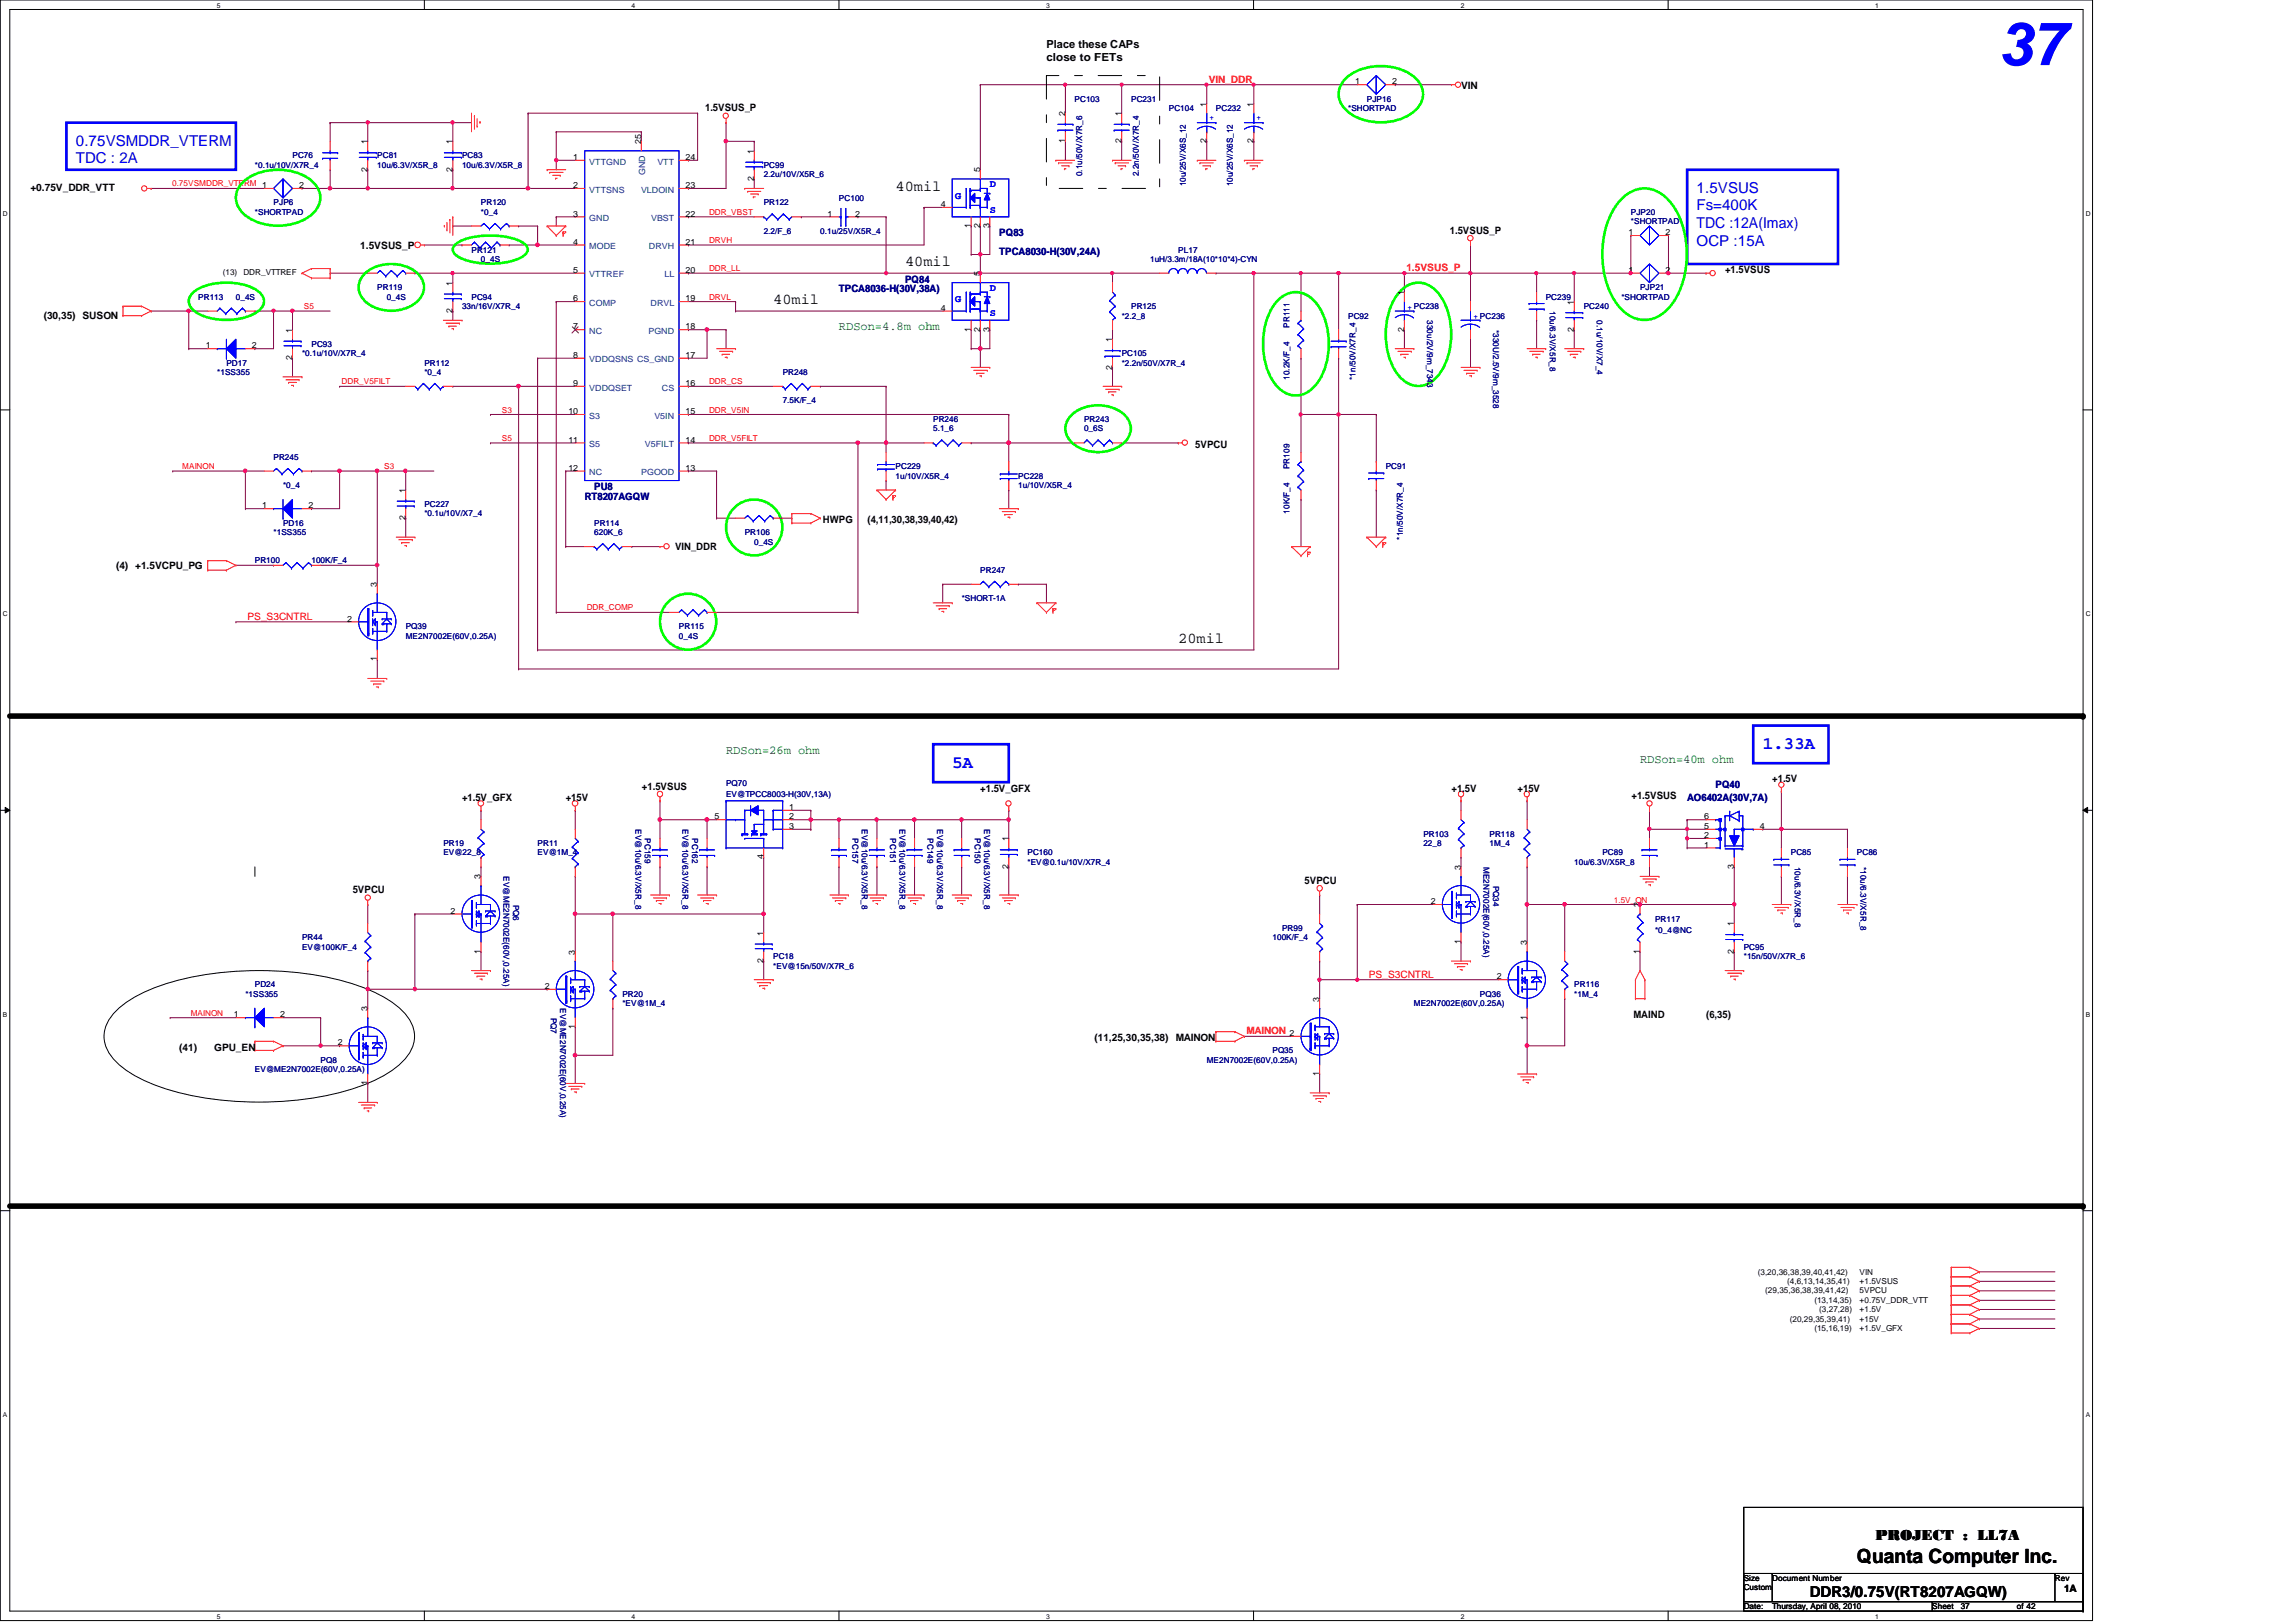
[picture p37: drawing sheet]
<svg xmlns="http://www.w3.org/2000/svg" width="297mm" height="210mm" viewBox="0 0 297 210" stroke-linecap="round" stroke-linejoin="round" font-family="sans-serif">
<defs><g id="words">
<text font-size="7.8" fill="#00f" x="258.5" y="8.4">37</text>
<text font-size="2.5" x="240.2" y="202.3">Quanta Computer Inc.</text>
<g font-size="2.3" fill="#00f">
<text x="123.2" y="99.4">5A</text>
<text x="228" y="97">1.33A</text>
</g>
<g font-size="1.9" fill="#00f">
<text x="9.8" y="18.8">0.75VSMDDR_VTERM</text>
<text x="9.8" y="21.1">TDC : 2A</text>
<text x="219.5" y="24.9">1.5VSUS</text>
<text x="219.5" y="27.2">Fs=400K</text>
<text x="219.5" y="29.5">TDC :12A(Imax)</text>
<text x="219.5" y="31.8">OCP :15A</text>
</g>
<g font-size="1.9">
<text x="115.9" y="24.7">40mil</text>
<text x="117.1" y="34.5">40mil</text>
<text x="100" y="39.3">40mil</text>
<text x="152.4" y="83.2">20mil</text>
<text x="242.7" y="199.3">PROJECT : LL7A</text>
<text x="234.1" y="206.7">DDR3/0.75V(RT8207AGQW)</text>
</g>
<g font-size="1.6" fill="#008000">
<text x="108.5" y="42.7">RDSon=4.8m ohm</text>
<text x="93.9" y="97.5">RDSon=26m ohm</text>
<text x="212.2" y="98.8">RDSon=40m ohm</text>
</g>
<g font-size="1.4">
<text x="135.4" y="6.2">Place these CAPs</text>
<text x="135.4" y="8">close to FETs</text>
</g>
<g font-size="1.3" fill="#f00">
<text x="156.4" y="10.7">VIN_DDR</text>
<text x="181.9" y="35.1">1.5VSUS_P</text>
<text x="32" y="80.2">PS_S3CNTRL</text>
<text x="177.1" y="126.5">PS_S3CNTRL</text>
<text x="161.2" y="133.9">MAINON</text>
</g>
<g font-size="1.3">
<text x="189" y="11.5">VIN</text>
<text x="91.2" y="14.4">1.5VSUS_P</text>
<text x="3.9" y="24.8">+0.75V_DDR_VTT</text>
<text x="46.6" y="32.2">1.5VSUS_P</text>
<text x="187.6" y="30.3">1.5VSUS_P</text>
<text x="223.2" y="35.4">+1.5VSUS</text>
<text x="5.7" y="41.2">(30,35) SUSON</text>
<text x="154.6" y="57.9">5VPCU</text>
<text x="87.3" y="71.2">VIN_DDR</text>
<text x="106.5" y="67.7">HWPG</text>
<text x="112.2" y="67.7">(4,11,30,38,39,40,42)</text>
<text x="15" y="73.7">(4) +1.5VCPU_PG</text>
<text x="229.3" y="101.2">+1.5V</text>
<text x="59.8" y="103.6">+1.5V_GFX</text>
<text x="73.2" y="103.6">+15V</text>
<text x="83.1" y="102.2">+1.5VSUS</text>
<text x="126.8" y="102.4">+1.5V_GFX</text>
<text x="187.8" y="102.4">+1.5V</text>
<text x="196.3" y="102.4">+15V</text>
<text x="211.1" y="103.4">+1.5VSUS</text>
<text x="45.6" y="115.6">5VPCU</text>
<text x="168.8" y="114.4">5VPCU</text>
<text x="211.3" y="131.7">MAIND</text>
<text x="220.7" y="131.7">(6,35)</text>
<text x="23.2" y="136">(41)</text>
<text x="27.7" y="136">GPU_EN</text>
<text x="141.6" y="134.7">(11,25,30,35,38) MAINON</text>
<text x="267" y="206.1">1A</text>
</g>
<g font-size="1.3" fill="#00f">
<text x="123.6" y="25.7">G</text>
<text x="128.1" y="24.2">D</text>
<text x="128.1" y="27.5">S</text>
<text x="123.6" y="39.1">G</text>
<text x="128.1" y="37.6">D</text>
<text x="128.1" y="40.9">S</text>
</g>
<g font-size="1.3" fill="#000080">
<text x="129.3" y="30.5">PQ83</text>
<text x="129.3" y="32.9">TPCA8030-H(30V,24A)</text>
<text x="108.5" y="37.8">TPCA8036-H(30V,38A)</text>
<text x="117.1" y="36.6">PQ84</text>
<text x="75.6" y="64.6">RT8207AGQW</text>
<text x="76.9" y="63.4">PU8</text>
<text x="222" y="101.9">PQ40</text>
<text x="218.3" y="103.6">AO6402A(30V,7A)</text>
</g>
<g font-size="1.1">
<text x="175.3" y="10.9">1</text>
<text x="180.1" y="10.9">2</text>
<text x="137.8" y="15" transform="rotate(-90 137.8 15)">2</text>
<text x="145.1" y="15" transform="rotate(-90 145.1 15)">1</text>
<text x="156.1" y="13.8" transform="rotate(-90 156.1 13.8)">1</text>
<text x="162.2" y="13.8" transform="rotate(-90 162.2 13.8)">1</text>
<text x="47.5" y="22.2" transform="rotate(-90 47.5 22.2)">2</text>
<text x="47.5" y="18.7" transform="rotate(-90 47.5 18.7)">1</text>
<text x="58.5" y="22.2" transform="rotate(-90 58.5 22.2)">2</text>
<text x="58.5" y="18.7" transform="rotate(-90 58.5 18.7)">1</text>
<text x="74.2" y="20.7">1</text>
<text x="82.9" y="18.7" transform="rotate(-90 82.9 18.7)">25</text>
<text x="88.7" y="20.7">24</text>
<text x="97.5" y="23.5" transform="rotate(-90 97.5 23.5)">2</text>
<text x="97.5" y="19.9" transform="rotate(-90 97.5 19.9)">1</text>
<text x="126.8" y="22.3" transform="rotate(-90 126.8 22.3)">5</text>
<text x="137.8" y="18.5" transform="rotate(-90 137.8 18.5)">1</text>
<text x="145.1" y="18.5" transform="rotate(-90 145.1 18.5)">2</text>
<text x="156.1" y="18.5" transform="rotate(-90 156.1 18.5)">2</text>
<text x="162.2" y="18.5" transform="rotate(-90 162.2 18.5)">2</text>
<text x="38.7" y="24.3">2</text>
<text x="74.2" y="24.3">2</text>
<text x="74.2" y="28">3</text>
<text x="88.7" y="28">22</text>
<text x="88.7" y="24.3">23</text>
<text x="107.1" y="28">1</text>
<text x="110.6" y="28">2</text>
<text x="121.7" y="26.8">4</text>
<text x="125.6" y="29.5" transform="rotate(-90 125.6 29.5)">1</text>
<text x="126.8" y="29.5" transform="rotate(-90 126.8 29.5)">2</text>
<text x="128" y="29.5" transform="rotate(-90 128 29.5)">3</text>
<text x="28.8" y="35.6">(13)</text>
<text x="31.5" y="35.6">DDR_VTTREF</text>
<text x="74.2" y="31.7">4</text>
<text x="74.2" y="35.3">5</text>
<text x="88.7" y="35.3">20</text>
<text x="88.7" y="31.7">21</text>
<text x="126.8" y="35.7" transform="rotate(-90 126.8 35.7)">5</text>
<text x="210.7" y="35.3">1</text>
<text x="210.7" y="30.4">1</text>
<text x="215.5" y="35.3">2</text>
<text x="215.5" y="30.4">2</text>
<text x="58.5" y="40.5" transform="rotate(-90 58.5 40.5)">2</text>
<text x="58.5" y="37" transform="rotate(-90 58.5 37)">1</text>
<text x="74.2" y="39">6</text>
<text x="88.7" y="39">19</text>
<text x="121.7" y="40.2">4</text>
<text x="181.6" y="38.2" transform="rotate(-90 181.6 38.2)">1</text>
<text x="203.6" y="39.4" transform="rotate(-90 203.6 39.4)">1</text>
<text x="26.6" y="45.1">1</text>
<text x="32.6" y="45.1">2</text>
<text x="37.8" y="46.6" transform="rotate(-90 37.8 46.6)">2</text>
<text x="37.8" y="43.1" transform="rotate(-90 37.8 43.1)">1</text>
<text x="74.2" y="42.6">7</text>
<text x="74.2" y="46.3">8</text>
<text x="88.7" y="46.3">17</text>
<text x="88.7" y="42.6">18</text>
<text x="125.6" y="42.9" transform="rotate(-90 125.6 42.9)">1</text>
<text x="126.8" y="42.9" transform="rotate(-90 126.8 42.9)">2</text>
<text x="128" y="42.9" transform="rotate(-90 128 42.9)">3</text>
<text x="143.9" y="47.8" transform="rotate(-90 143.9 47.8)">2</text>
<text x="143.9" y="44.3" transform="rotate(-90 143.9 44.3)">1</text>
<text x="181.6" y="42.9" transform="rotate(-90 181.6 42.9)">2</text>
<text x="203.6" y="42.9" transform="rotate(-90 203.6 42.9)">2</text>
<text x="73.5" y="53.6">10</text>
<text x="74.2" y="50">9</text>
<text x="88.7" y="53.6">15</text>
<text x="88.7" y="50">16</text>
<text x="73.5" y="57.3">11</text>
<text x="88.7" y="57.3">14</text>
<text x="33.9" y="65.8">1</text>
<text x="39.9" y="65.8">2</text>
<text x="52.4" y="63.8" transform="rotate(-90 52.4 63.8)">1</text>
<text x="73.5" y="60.9">12</text>
<text x="88.7" y="60.9">13</text>
<text x="52.4" y="67.3" transform="rotate(-90 52.4 67.3)">2</text>
<text x="48.8" y="76" transform="rotate(-90 48.8 76)">3</text>
<text x="44.9" y="80.4">2</text>
<text x="48.8" y="85.6" transform="rotate(-90 48.8 85.6)">1</text>
<text x="92.5" y="106">5</text>
<text x="102.1" y="107.3">3</text>
<text x="102.1" y="106">2</text>
<text x="102.1" y="104.8">1</text>
<text x="220.5" y="106">6</text>
<text x="220.5" y="107.3">5</text>
<text x="227.7" y="107.3">4</text>
<text x="62.2" y="113.7" transform="rotate(-90 62.2 113.7)">3</text>
<text x="98.8" y="111.2" transform="rotate(-90 98.8 111.2)">4</text>
<text x="130.5" y="112.4" transform="rotate(-90 130.5 112.4)">2</text>
<text x="130.5" y="108.9" transform="rotate(-90 130.5 108.9)">1</text>
<text x="189" y="112.6" transform="rotate(-90 189 112.6)">3</text>
<text x="220.5" y="108.5">2</text>
<text x="220.5" y="109.7">1</text>
<text x="224.3" y="112.4" transform="rotate(-90 224.3 112.4)">3</text>
<text x="58.3" y="118.2">2</text>
<text x="185.1" y="117">2</text>
<text x="212.1" y="117.4" transform="rotate(-90 212.1 117.4)">2</text>
<text x="224.3" y="119.8" transform="rotate(-90 224.3 119.8)">1</text>
<text x="62.2" y="123.4" transform="rotate(-90 62.2 123.4)">1</text>
<text x="74.4" y="123.5" transform="rotate(-90 74.4 123.5)">3</text>
<text x="98.8" y="124.6" transform="rotate(-90 98.8 124.6)">2</text>
<text x="98.8" y="121.1" transform="rotate(-90 98.8 121.1)">1</text>
<text x="189" y="122.2" transform="rotate(-90 189 122.2)">1</text>
<text x="197.5" y="122.3" transform="rotate(-90 197.5 122.3)">3</text>
<text x="212.1" y="123.4" transform="rotate(-90 212.1 123.4)">1</text>
<text x="224.3" y="123.4" transform="rotate(-90 224.3 123.4)">2</text>
<text x="30.3" y="131.7">1</text>
<text x="36.2" y="131.7">2</text>
<text x="47.5" y="130.9" transform="rotate(-90 47.5 130.9)">3</text>
<text x="70.5" y="128">2</text>
<text x="170.7" y="129.6" transform="rotate(-90 170.7 129.6)">3</text>
<text x="193.6" y="126.7">2</text>
<text x="197.5" y="132" transform="rotate(-90 197.5 132)">1</text>
<text x="43.7" y="135.3">2</text>
<text x="74.4" y="133.2" transform="rotate(-90 74.4 133.2)">1</text>
<text x="166.8" y="134.1">2</text>
<text x="47.5" y="140.5" transform="rotate(-90 47.5 140.5)">1</text>
<text x="170.7" y="139.3" transform="rotate(-90 170.7 139.3)">1</text>
<text x="227.4" y="165">(3,20,36,38,39,40,41,42)</text>
<text x="228.4" y="167.4">(29,35,36,38,39,41,42)</text>
<text x="231.2" y="166.2">(4,6,13,14,35,41)</text>
<text x="240.6" y="165">VIN</text>
<text x="240.6" y="166.2">+1.5VSUS</text>
<text x="240.6" y="167.4">5VPCU</text>
<text x="231.6" y="171.1">(20,29,35,39,41)</text>
<text x="234.7" y="168.6">(13,14,35)</text>
<text x="234.7" y="172.3">(15,16,19)</text>
<text x="235.4" y="169.8">(3,27,28)</text>
<text x="240.6" y="168.6">+0.75V_DDR_VTT</text>
<text x="240.6" y="169.8">+1.5V</text>
<text x="240.6" y="171.1">+15V</text>
<text x="240.6" y="172.3">+1.5V_GFX</text>
<text x="225.6" y="204.6">Size</text>
<text x="225.6" y="208.2">Date:</text>
<text x="225.6" y="205.8">Custom</text>
<text x="229.3" y="204.6">Document Number</text>
<text x="229.3" y="208.2">Thursday, April 08, 2010</text>
<text x="250" y="208.2">Sheet</text>
<text x="253.7" y="208.2">37</text>
<text x="260.9" y="208.2">of 42</text>
<text x="265.9" y="204.6">Rev</text>
</g>
<g font-size="1.1" fill="#000080">
<text x="139" y="13.2">PC103</text>
<text x="146.3" y="13.2">PC231</text>
<text x="151.2" y="14.4">PC104</text>
<text x="157.3" y="14.4">PC232</text>
<text x="174.4" y="14.4">*SHORTPAD</text>
<text x="176.8" y="13.2">PJP16</text>
<text x="33" y="21.7">*0.1u/10V/X7R_4</text>
<text x="37.8" y="20.5">PC76</text>
<text x="48.8" y="20.5">PC81</text>
<text x="48.8" y="21.7">10u/6.3V/X5R_8</text>
<text x="59.8" y="20.5">PC83</text>
<text x="59.8" y="21.7">10u/6.3V/X5R_8</text>
<text x="98.8" y="21.7">PC99</text>
<text x="98.8" y="22.9">2.2u/10V/X5R_6</text>
<text x="140" y="22.8" transform="rotate(-90 140 22.8)">0.1u/50V/X7R_6</text>
<text x="147.3" y="22.8" transform="rotate(-90 147.3 22.8)">2.2n/50V/X7R_4</text>
<text x="33" y="27.8">*SHORTPAD</text>
<text x="35.4" y="26.6">PJP6</text>
<text x="62.2" y="26.6">PR120</text>
<text x="62.2" y="27.8">*0_4</text>
<text x="98.8" y="26.6">PR122</text>
<text x="108.5" y="26">PC100</text>
<text x="153.4" y="24.1" transform="rotate(-90 153.4 24.1)">10u/25V/X6S_12</text>
<text x="159.5" y="24.1" transform="rotate(-90 159.5 24.1)">10u/25V/X6S_12</text>
<text x="211" y="27.8">PJP20</text>
<text x="211" y="29">*SHORTPAD</text>
<text x="61" y="32.7">PR121</text>
<text x="62.2" y="33.9">0_4S</text>
<text x="98.8" y="30.2">2.2/F_6</text>
<text x="106.1" y="30.2">0.1u/25V/X5R_4</text>
<text x="148.8" y="33.9">1uH/3.3m/18A(10*10*4)-CYN</text>
<text x="152.4" y="32.7">PL17</text>
<text x="25.7" y="38.8">PR113</text>
<text x="30.5" y="38.8">0_4S</text>
<text x="48.8" y="37.5">PR119</text>
<text x="50" y="38.8">0_4S</text>
<text x="59.8" y="40">33n/16V/X7R_4</text>
<text x="61" y="38.8">PC94</text>
<text x="145.1" y="41.2">*2.2_8</text>
<text x="146.3" y="40">PR125</text>
<text x="174.4" y="41.2">PC92</text>
<text x="184.7" y="41.4" transform="rotate(90 184.7 41.4)">330u/2V/9m_7343</text>
<text x="200" y="38.8">PC239</text>
<text x="200.5" y="40.3" transform="rotate(90 200.5 40.3)">10u/6.3V/X5R_8</text>
<text x="204.9" y="40">PC240</text>
<text x="206.6" y="41.4" transform="rotate(90 206.6 41.4)">0.1u/10V/X7_4</text>
<text x="209.8" y="38.8">*SHORTPAD</text>
<text x="212.2" y="37.5">PJP21</text>
<text x="29.3" y="47.3">PD17</text>
<text x="39.1" y="46.1">*0.1u/10V/X7R_4</text>
<text x="40.3" y="44.9">PC93</text>
<text x="54.9" y="47.3">PR112</text>
<text x="145.1" y="46.1">PC105</text>
<text x="145.1" y="47.3">*2.2n/50V/X7R_4</text>
<text x="166.8" y="42.4" transform="rotate(-90 166.8 42.4)">PR111</text>
<text x="193.2" y="42.7" transform="rotate(90 193.2 42.7)">*330U/2.5V/9m_3528</text>
<text x="28.1" y="48.5">*1SS355</text>
<text x="54.9" y="48.5">*0_4</text>
<text x="101.3" y="48.5">PR248</text>
<text x="101.3" y="52.2">7.5K/F_4</text>
<text x="166.8" y="49.1" transform="rotate(-90 166.8 49.1)">10.2K/F_4</text>
<text x="175.4" y="49.1" transform="rotate(-90 175.4 49.1)">*1n/50V/X7R_4</text>
<text x="35.4" y="59.5">PR245</text>
<text x="120.7" y="54.6">PR246</text>
<text x="120.7" y="55.8">5.1_6</text>
<text x="140.2" y="54.6">PR243</text>
<text x="140.2" y="55.8">0_6S</text>
<text x="36.6" y="63.2">*0_4</text>
<text x="54.9" y="65.6">PC227</text>
<text x="115.9" y="60.7">PC229</text>
<text x="115.9" y="61.9">1u/10V/X5R_4</text>
<text x="131.7" y="61.9">PC228</text>
<text x="131.7" y="63.2">1u/10V/X5R_4</text>
<text x="166.8" y="60.7" transform="rotate(-90 166.8 60.7)">PR109</text>
<text x="179.3" y="60.7">PC91</text>
<text x="35.4" y="69.3">*1SS355</text>
<text x="36.6" y="68">PD16</text>
<text x="54.9" y="66.8">*0.1u/10V/X7_4</text>
<text x="76.9" y="68">PR114</text>
<text x="76.9" y="69.3">620K_6</text>
<text x="96.3" y="69.3">PR106</text>
<text x="97.6" y="70.5">0_4S</text>
<text x="166.8" y="66.5" transform="rotate(-90 166.8 66.5)">10K/F_4</text>
<text x="181.5" y="69.8" transform="rotate(-90 181.5 69.8)">*1n/50V/X7R_4</text>
<text x="33" y="72.9">PR100</text>
<text x="40.3" y="72.9">100K/F_4</text>
<text x="124.4" y="77.8">*SHORT-1A</text>
<text x="126.8" y="74.1">PR247</text>
<text x="52.5" y="81.4">PQ39</text>
<text x="52.5" y="82.7">ME2N7002E(60V,0.25A)</text>
<text x="87.8" y="81.4">PR115</text>
<text x="87.8" y="82.7">0_4S</text>
<text x="93.9" y="101.7">PQ70</text>
<text x="82.2" y="107.3" transform="rotate(90 82.2 107.3)">EV@10u/6.3V/X5R_8</text>
<text x="88.3" y="107.3" transform="rotate(90 88.3 107.3)">EV@10u/6.3V/X5R_8</text>
<text x="93.9" y="103.2">EV@TPCC8003-H(30V,13A)</text>
<text x="111.5" y="107.3" transform="rotate(90 111.5 107.3)">EV@10u/6.3V/X5R_8</text>
<text x="116.4" y="107.3" transform="rotate(90 116.4 107.3)">EV@10u/6.3V/X5R_8</text>
<text x="121.2" y="107.3" transform="rotate(90 121.2 107.3)">EV@10u/6.3V/X5R_8</text>
<text x="127.3" y="107.3" transform="rotate(90 127.3 107.3)">EV@10u/6.3V/X5R_8</text>
<text x="57.4" y="109.5">PR19</text>
<text x="57.4" y="110.7">EV@22_8</text>
<text x="65.1" y="113.4" transform="rotate(90 65.1 113.4)">EV@ME2N7002E(60V,0.25A)</text>
<text x="69.6" y="109.5">PR11</text>
<text x="69.6" y="110.7">EV@1M_4</text>
<text x="83.4" y="108.5" transform="rotate(90 83.4 108.5)">PC159</text>
<text x="89.5" y="108.5" transform="rotate(90 89.5 108.5)">PC162</text>
<text x="110.3" y="108.5" transform="rotate(90 110.3 108.5)">PC157</text>
<text x="115.1" y="108.5" transform="rotate(90 115.1 108.5)">PC151</text>
<text x="120" y="108.5" transform="rotate(90 120 108.5)">PC149</text>
<text x="126.1" y="108.5" transform="rotate(90 126.1 108.5)">PC150</text>
<text x="132.9" y="110.7">PC160</text>
<text x="132.9" y="111.9">*EV@0.1u/10V/X7R_4</text>
<text x="184.1" y="108.3">PR103</text>
<text x="184.1" y="109.5">22_8</text>
<text x="191.9" y="112.2" transform="rotate(90 191.9 112.2)">ME2N7002E(60V,0.25A)</text>
<text x="192.7" y="108.3">PR118</text>
<text x="192.7" y="109.5">1M_4</text>
<text x="203.7" y="111.9">10u/6.3V/X5R_8</text>
<text x="207.3" y="110.7">PC89</text>
<text x="231.7" y="110.7">PC85</text>
<text x="232.2" y="112.2" transform="rotate(90 232.2 112.2)">10u/6.3V/X5R_8</text>
<text x="240.2" y="110.7">PC86</text>
<text x="240.7" y="112.2" transform="rotate(90 240.7 112.2)">*10u/6.3V/X5R_8</text>
<text x="66.4" y="117.1" transform="rotate(90 66.4 117.1)">PQ6</text>
<text x="193.2" y="114.6" transform="rotate(90 193.2 114.6)">PQ34</text>
<text x="214.1" y="119.3">PR117</text>
<text x="39.1" y="121.7">PR44</text>
<text x="39.1" y="122.9">EV@100K/F_4</text>
<text x="100" y="124.1">PC18</text>
<text x="100" y="125.3">*EV@15n/50V/X7R_6</text>
<text x="164.6" y="121.7">100K/F_4</text>
<text x="165.9" y="120.5">PR99</text>
<text x="214.1" y="120.7">*0_4@NC</text>
<text x="225.6" y="122.9">PC95</text>
<text x="225.6" y="124.1">*15n/50V/X7R_6</text>
<text x="31.7" y="129">*1SS355</text>
<text x="33" y="127.8">PD24</text>
<text x="71.2" y="131.7" transform="rotate(90 71.2 131.7)">PQ7</text>
<text x="72.5" y="130.5" transform="rotate(90 72.5 130.5)">EV@ME2N7002E(60V,0.25A)</text>
<text x="80.5" y="129">PR20</text>
<text x="80.5" y="130.2">*EV@1M_4</text>
<text x="182.9" y="130.2">ME2N7002E(60V,0.25A)</text>
<text x="191.5" y="129">PQ36</text>
<text x="203.7" y="127.8">PR116</text>
<text x="203.7" y="129">*1M_4</text>
<text x="41.5" y="137.5">PQ8</text>
<text x="156.1" y="137.5">ME2N7002E(60V,0.25A)</text>
<text x="164.6" y="136.3">PQ35</text>
<text x="33" y="138.8">EV@ME2N7002E(60V,0.25A)</text>
</g>
<g font-size="1.1" fill="#00f">
<text x="156.5" y="15.6">+</text>
<text x="162.6" y="15.6">+</text>
<text x="182.1" y="40.1">+ PC238</text>
<text x="190.6" y="41.3">+ PC236</text>
</g>
<g font-size="1.1" fill="#004080">
<text x="76.2" y="21.3">VTTGND</text>
<text x="83.5" y="22.7" transform="rotate(-90 83.5 22.7)">GND</text>
<text x="85" y="21.3">VTT</text>
<text x="76.2" y="24.9">VTTSNS</text>
<text x="76.2" y="28.6">GND</text>
<text x="82.9" y="24.9">VLDOIN</text>
<text x="84.2" y="28.6">VBST</text>
<text x="76.2" y="32.3">MODE</text>
<text x="76.2" y="35.9">VTTREF</text>
<text x="83.9" y="32.3">DRVH</text>
<text x="86" y="35.9">LL</text>
<text x="76.2" y="39.6">COMP</text>
<text x="84.2" y="39.6">DRVL</text>
<text x="76.2" y="43.2">NC</text>
<text x="76.2" y="46.9">VDDQSNS CS_GND</text>
<text x="83.9" y="43.2">PGND</text>
<text x="76.2" y="50.5">VDDQSET</text>
<text x="85.6" y="50.5">CS</text>
<text x="76.2" y="54.2">S3</text>
<text x="76.2" y="57.9">S5</text>
<text x="83.4" y="57.9">V5FILT</text>
<text x="84.7" y="54.2">V5IN</text>
<text x="76.2" y="61.5">NC</text>
<text x="83" y="61.5">PGOOD</text>
</g>
<g font-size="1.1" fill="#f00">
<text x="22.3" y="24.1">0.75VSMDDR_VTERM 1</text>
<text x="91.7" y="27.8">DDR_VBST</text>
<text x="91.7" y="31.5">DRVH</text>
<text x="91.7" y="35.1">DDR_LL</text>
<text x="39.3" y="40">S5</text>
<text x="91.7" y="38.8">DRVL</text>
<text x="44.2" y="49.7">DDR_V5FILT</text>
<text x="64.9" y="53.4">S3</text>
<text x="91.7" y="53.4">DDR_V5IN</text>
<text x="91.7" y="49.7">DDR_CS</text>
<text x="64.9" y="57.1">S5</text>
<text x="91.7" y="57.1">DDR_V5FILT</text>
<text x="23.6" y="60.7">MAINON</text>
<text x="49.7" y="60.7">S3</text>
<text x="75.9" y="79">DDR_COMP</text>
<text x="208.8" y="116.8">1.5V_ON</text>
<text x="24.7" y="131.4">MAINON</text>
</g>
<g font-size=".9">
<text x="28.1" y="1">5</text>
<text x="81.7" y="1">4</text>
<text x="135.3" y="1">3</text>
<text x="189" y="1">2</text>
<text x="242.6" y="1">1</text>
<text x=".4" y="27.9">D</text>
<text x="269.8" y="27.9">D</text>
<text x=".4" y="79.8">C</text>
<text x="269.8" y="79.8">C</text>
<text x=".4" y="131.6">B</text>
<text x="269.8" y="131.6">B</text>
<text x=".4" y="183.4">A</text>
<text x="269.8" y="183.4">A</text>
<text x="28.1" y="209.5">5</text>
<text x="81.7" y="209.5">4</text>
<text x="135.3" y="209.5">3</text>
<text x="189" y="209.5">2</text>
<text x="242.6" y="209.5">1</text>
</g>
</g></defs>
<path d="M0 0h270.7v209.7h-270.7zM1.3 1.2h268.2v207.3h-268.2z" fill="none" stroke="#000" stroke-width=".13"/>
<g fill="#fff">
<path d="M28.1 .2h.4v.9h-.4z"/>
<path d="M28.1 208.7h.4v.9h-.4z"/>
</g>
<path d="M54.9 0v1.2M54.9 208.5v1.2" fill="none" stroke="#000" stroke-width=".13"/>
<g fill="#fff">
<path d="M81.7 .2h.5v.9h-.5z"/>
<path d="M81.7 208.7h.5v.9h-.5z"/>
</g>
<path d="M108.5 0v1.2M108.5 208.5v1.2" fill="none" stroke="#000" stroke-width=".13"/>
<g fill="#fff">
<path d="M135.3 .2h.5v.9h-.5z"/>
<path d="M135.3 208.7h.5v.9h-.5z"/>
</g>
<path d="M162.2 0v1.2M162.2 208.5v1.2" fill="none" stroke="#000" stroke-width=".13"/>
<g fill="#fff">
<path d="M189 .2h.4v.9h-.4z"/>
<path d="M189 208.7h.4v.9h-.4z"/>
</g>
<path d="M215.8 0v1.2M215.8 208.5v1.2" fill="none" stroke="#000" stroke-width=".13"/>
<g fill="#fff">
<path d="M242.6 .2h.5v.9h-.5z"/>
<path d="M242.6 208.7h.5v.9h-.5z"/>
<path d="M.4 27.1h.6v1h-.6z"/>
<path d="M269.8 27.1h.6v1h-.6z"/>
<path d="M.4 79h.6v.9h-.6z"/>
<path d="M269.8 79h.6v.9h-.6z"/>
</g>
<path d="M0 53h1.3M269.5 53h1.2" fill="none" stroke="#000" stroke-width=".13"/>
<g fill="#fff">
<path d="M.4 130.8h.5v.9h-.5z"/>
<path d="M269.8 130.8h.6v.9h-.6z"/>
</g>
<path d="M0 104.9h1.3M.7 104.5l.6 .4-.6 .3zM269.5 104.9l.6-.4v.7zM269.5 104.9h1.2" fill="none" stroke="#000" stroke-width=".13"/>
<path d="M.7 104.5l.6 .4-.6 .3zM269.5 104.9l.6-.4v.7z" fill="#000"/>
<g fill="#fff">
<path d="M.4 182.6h.5v1h-.5z"/>
<path d="M269.8 182.6h.6v1h-.6z"/>
</g>
<path d="M0 156.7h1.3M269.5 156.7h1.2" fill="none" stroke="#000" stroke-width=".13"/>
<path d="M65.9 31.7h.1M65.9 31.7h3.7M125.6 57.3h.1M125.6 57.3h4.9M89.1 61h.1M89.1 61h3.6M92.7 67.1h.1M92.7 61h.1M92.7 67.1h2.5M92.7 61v6.1M170.7 126.8h.1M170.7 126.8h4.9" fill="none" stroke="#800040" stroke-width=".13"/>
<path d="M170.5 126.6h.4v.2v.1l-.2 .1-.2-.1z" fill-rule="evenodd" fill="#f0f"/>
<path d="M170.5 126.6h.4v.2v.1l-.2 .1-.2-.1z" fill="none" stroke="#f0f" stroke-width=".13"/>
<path d="M197.6 103.6h.1M197.6 103.6v2.5M213.4 112.2h.1M213.4 104.9h.1M213.4 104.9v2.4M213.4 112.2v1.2M230.5 113.4h.1M230.5 107.3h.1M230.5 107.3v2.4M230.5 113.4v3.7" fill="none" stroke="#800040" stroke-width=".13"/>
<path d="M230.3 107.1h.3l.1 .2-.1 .1-.1 .1-.2-.1z" fill-rule="evenodd" fill="#f0f"/>
<path d="M230.3 107.1h.3l.1 .2-.1 .1-.1 .1-.2-.1z" fill="none" stroke="#f0f" stroke-width=".13"/>
<g fill="none" stroke="#800040" stroke-width=".13">
<path d="M189 111h.1M189 103.6h.1M189 103.6v1.3M189 111v1.2M197.6 112.2h.1M197.6 117.1h.1M197.6 112.2v9.7M175.6 126.8h.1M175.6 126.8h18.3M189 121.9h.1M189 121.9v2.5M197.6 135.3h.1"/>
<path d="M197.6 135.3v3.7"/>
</g>
<path d="M197.4 135.1h.3l.1 .2-.1 .2-.2 .1-.1-.1z" fill-rule="evenodd" fill="#f0f"/>
<path d="M197.4 135.1h.3l.1 .2-.1 .2-.2 .1-.1-.1z" fill="none" stroke="#f0f" stroke-width=".13"/>
<path d="M218.3 107.3h.1M218.3 107.3h2.4" fill="none" stroke="#800040" stroke-width=".13"/>
<path d="M218.1 107.1h.3l.1 .2-.1 .1-.1 .1-.2-.1z" fill-rule="evenodd" fill="#f0f"/>
<path d="M218.1 107.1h.3l.1 .2-.1 .1-.1 .1-.2-.1z" fill="none" stroke="#f0f" stroke-width=".13"/>
<path d="M228 107.3h.1M230.5 102.4h.1M230.5 102.4v4.9h-2.5" fill="none" stroke="#800040" stroke-width=".13"/>
<path d="M230.3 107.1h.3l.1 .2-.1 .1-.1 .1-.2-.1z" fill-rule="evenodd" fill="#f0f"/>
<path d="M230.3 107.1h.3l.1 .2-.1 .1-.1 .1-.2-.1z" fill="none" stroke="#f0f" stroke-width=".13"/>
<path d="M175.6 117.1h.1M175.6 117.1v9.7" fill="none" stroke="#800040" stroke-width=".13"/>
<path d="M175.4 126.6h.3l.1 .2-.1 .1-.1 .1-.2-.1z" fill-rule="evenodd" fill="#f0f"/>
<path d="M175.4 126.6h.3l.1 .2-.1 .1-.1 .1-.2-.1z" fill="none" stroke="#f0f" stroke-width=".13"/>
<path d="M175.6 117.1h.1M175.6 117.1h9.8M197.6 117.1h.1M197.6 117.1h4.8" fill="none" stroke="#800040" stroke-width=".13"/>
<path d="M197.4 116.9h.3l.1 .1-.1 .2-.2 .1-.1-.1z" fill-rule="evenodd" fill="#f0f"/>
<path d="M197.4 116.9h.3l.1 .1-.1 .2-.2 .1-.1-.1z" fill="none" stroke="#f0f" stroke-width=".13"/>
<g fill="none" stroke="#800040" stroke-width=".13">
<path d="M168.3 35.3h.1M168.3 35.3v5M168.3 53.6h.1M168.3 53.6v4.9M130.5 63.4h.1M130.5 63.4v2.4M170.7 115.8h.1M170.7 115.8v2.5M202.4 117.1h.1M202.4 117.1v6M213.4 107.3h.1M213.4 107.3v1.2"/>
<path d="M224.4 117.1h.1M224.4 117.1v2.4M230.5 107.3h.1M230.5 107.3h8.5M239 107.3h.1M239 113.4h.1M239 107.3v2.4M239 113.4v3.7M161 134.1h.1M161 134.1h6.1M170.7 139h.1M170.7 126.8h.1"/>
<path d="M170.7 124.4h.1M170.7 124.4v4.8M170.7 139v2.4M197.6 135.3h.1M197.6 131.7h.1M197.6 131.7v3.6M202.4 129.2h.1M202.4 129.2v6.1h-4.8M224.4 123.1h.1M224.4 123.1v2.5"/>
</g>
<path d="M168.1 35.2h.3l.1 .1-.1 .2-.1 .1-.2-.1z" fill-rule="evenodd" fill="#f0f"/>
<path d="M168.1 35.2h.3l.1 .1-.1 .2-.1 .1-.2-.1z" fill="none" stroke="#f0f" stroke-width=".13"/>
<path d="M168.3 46.4h.1M168.3 46.4v7.2" fill="none" stroke="#800040" stroke-width=".13"/>
<path d="M168.1 53.5h.3l.1 .1-.1 .2h-.1h-.2z" fill-rule="evenodd" fill="#f0f"/>
<path d="M168.1 53.5h.3l.1 .1-.1 .2h-.1h-.2z" fill="none" stroke="#f0f" stroke-width=".13"/>
<path d="M162.2 35.3h.1M162.2 35.3h6.1M162.2 35.3v48.8M168.3 64.6h.1M168.3 64.6v6.1" fill="none" stroke="#800040" stroke-width=".13"/>
<path d="M162 35.2h.3l.1 .1-.1 .2-.1 .1-.2-.1z" fill-rule="evenodd" fill="#f0f"/>
<path d="M162 35.2h.3l.1 .1-.1 .2-.1 .1-.2-.1z" fill="none" stroke="#f0f" stroke-width=".13"/>
<path d="M190.2 35.3h.1M190.2 35.3h8.6" fill="none" stroke="#800040" stroke-width=".13"/>
<path d="M190 35.2h.4l.1 .1-.1 .2-.2 .1-.2-.1z" fill-rule="evenodd" fill="#f0f"/>
<path d="M190 35.2h.4l.1 .1-.1 .2-.2 .1-.2-.1z" fill="none" stroke="#f0f" stroke-width=".13"/>
<g fill="none" stroke="#800040" stroke-width=".13">
<path d="M58.6 15.9h.1M58.6 15.9h2.4M35.4 40.3h.1M35.4 40.3h2.4M37.8 40.3h.1M37.8 40.3v2.4M63.5 57.3h.1M63.5 57.3h10.9M52.5 61h.1M52.5 67.1h.1M52.5 61v2.4M52.5 67.1v2.4"/>
<path d="M52.5 61h3.6"/>
</g>
<path d="M52.3 60.8h.3l.1 .1-.1 .2-.2 .1-.1-.1z" fill-rule="evenodd" fill="#f0f"/>
<path d="M52.3 60.8h.3l.1 .1-.1 .2-.2 .1-.1-.1z" fill="none" stroke="#f0f" stroke-width=".13"/>
<path d="M37.8 46.4h.1M37.8 40.3h.1M37.8 46.4v2.4M37.8 40.3h4.9M31.7 61h.1M31.7 61h2.5" fill="none" stroke="#800040" stroke-width=".13"/>
<path d="M37.6 40.1h.4l.1 .1-.1 .2h-.2h-.2z" fill-rule="evenodd" fill="#f0f"/>
<path d="M37.6 40.1h.4l.1 .1-.1 .2h-.2h-.2z" fill="none" stroke="#f0f" stroke-width=".13"/>
<g fill="none" stroke="#800040" stroke-width=".13">
<path d="M125.6 29.3h.1M125.6 29.3v3.6M126.8 32.9h.1M128.1 29.3h.1M128.1 29.3v3.6h-1.3M130.5 57.3h.1M130.5 57.3h8.5M143.9 42.7h.1M143.9 47.5h.1M143.9 42.7v1.2M143.9 47.5v2.5M48.8 61h.1"/>
<path d="M48.8 61h3.7M73.2 70.7h.1M73.2 61h.1M73.2 70.7h2.4M73.2 61v9.7M67.1 86.6h.1M67.1 86.6h106.1"/>
</g>
<path d="M130.3 57.1h.3l.1 .2-.1 .2h-.1h-.2z" fill-rule="evenodd" fill="#f0f"/>
<path d="M130.3 57.1h.3l.1 .2-.1 .2h-.1h-.2z" fill="none" stroke="#f0f" stroke-width=".13"/>
<g fill="none" stroke="#800040" stroke-width=".13">
<path d="M42.7 15.9h.1M42.7 15.9v2.4M156.1 11h.1M156.1 11h6.1M162.2 18.3h.1M162.2 11h.1M162.2 11v2.4M162.2 18.3v2.4M58.6 29.3h.1M58.6 29.3h2.4M67.1 29.3h.1M67.1 29.3h2.5"/>
<path d="M69.6 29.3h.1M69.6 29.3v2.4M119.5 26.8h.1M119.5 26.8h2.5M119.5 26.8v4.9M181.7 35.3h.1M181.7 35.3v2.5M203.7 35.3h.1M203.7 35.3v3.7M125.6 42.7h.1M125.6 42.7v2.4M126.8 42.7h.1"/>
<path d="M126.8 42.7v2.4M128.1 42.7h.1M128.1 42.7v2.4M130.5 57.3h.1M130.5 57.3v2.4M181.7 42.7h.1M181.7 42.7v2.4M203.7 42.7h.1M203.7 42.7v2.4"/>
</g>
<path d="M69.4 31.5h.3l.1 .2-.1 .1-.2 .1-.1-.1z" fill-rule="evenodd" fill="#f0f"/>
<path d="M69.4 31.5h.3l.1 .2-.1 .1-.2 .1-.1-.1z" fill="none" stroke="#f0f" stroke-width=".13"/>
<g fill="none" stroke="#800040" stroke-width=".13">
<path d="M47.6 15.9h.1M47.6 15.9v2.4M126.8 11h.1M126.8 11v11M137.8 18.3h.1M137.8 11h.1M137.8 11v3.6M137.8 18.3v2.4M145.1 11h.1M145.1 18.3h.1M145.1 11v3.6M145.1 18.3v2.4"/>
<path d="M145.1 11h11M156.1 11h.1M156.1 11v2.4M69.6 31.7h.1M69.6 31.7h4.8M63.5 53.6h.1M63.5 53.6h10.9"/>
</g>
<path d="M155.9 10.8h.3l.1 .2-.1 .1-.1 .1-.2-.1z" fill-rule="evenodd" fill="#f0f"/>
<path d="M155.9 10.8h.3l.1 .2-.1 .1-.1 .1-.2-.1z" fill="none" stroke="#f0f" stroke-width=".13"/>
<path d="M145 10.8h.3v.2v.1l-.2 .1-.1-.1z" fill-rule="evenodd" fill="#f0f"/>
<path d="M145 10.8h.3v.2v.1l-.2 .1-.1-.1z" fill="none" stroke="#f0f" stroke-width=".13"/>
<path d="M47.6 15.9h.1M47.6 15.9h11M58.6 15.9h.1M58.6 15.9v2.4M126.8 11h.1M126.8 11h11M156.1 18.3h.1M156.1 18.3v2.4M89.1 31.7h.1M89.1 31.7h30.4" fill="none" stroke="#800040" stroke-width=".13"/>
<path d="M58.4 15.7h.3l.1 .1-.1 .2h-.2h-.1z" fill-rule="evenodd" fill="#f0f"/>
<path d="M58.4 15.7h.3l.1 .1-.1 .2h-.2h-.1z" fill="none" stroke="#f0f" stroke-width=".13"/>
<path d="M47.4 15.7h.3l.1 .1-.1 .2h-.1h-.2z" fill-rule="evenodd" fill="#f0f"/>
<path d="M47.4 15.7h.3l.1 .1-.1 .2h-.1h-.2z" fill="none" stroke="#f0f" stroke-width=".13"/>
<path d="M89.1 35.3h.1M97.6 23.2h.1M97.6 23.2v1.2M114.6 28.1h.1M114.6 28.1v7.2h-25.5M173.2 53.6h.1M173.2 53.6v33M73.2 61h.1M73.2 61h1.2M114.6 62.2h.1M114.6 62.2v1.2" fill="none" stroke="#800040" stroke-width=".13"/>
<path d="M173 53.5h.3l.1 .1-.1 .2h-.2h-.1z" fill-rule="evenodd" fill="#f0f"/>
<path d="M173 53.5h.3l.1 .1-.1 .2h-.2h-.1z" fill="none" stroke="#f0f" stroke-width=".13"/>
<path d="M53.7 35.3h.1M53.7 35.3h4.9M126.8 45.1h.1M126.8 45.1h1.3" fill="none" stroke="#800040" stroke-width=".13"/>
<path d="M126.7 44.9h.3v.2v.2h-.2h-.1z" fill-rule="evenodd" fill="#f0f"/>
<path d="M126.7 44.9h.3v.2v.2h-.2h-.1z" fill="none" stroke="#f0f" stroke-width=".13"/>
<path d="M143.9 35.3h.1M143.9 35.3v1.3M125.6 45.1h.1M125.6 45.1h1.2M126.8 45.1h.1M126.8 45.1v2.4" fill="none" stroke="#800040" stroke-width=".13"/>
<path d="M126.7 44.9h.3v.2v.2h-.2h-.1z" fill-rule="evenodd" fill="#f0f"/>
<path d="M126.7 44.9h.3v.2v.2h-.2h-.1z" fill="none" stroke="#f0f" stroke-width=".13"/>
<g fill="none" stroke="#800040" stroke-width=".13">
<path d="M47.6 22h.1M47.6 22v2.4M58.6 22h.1M58.6 22v2.4M125.6 32.9h.1M126.8 29.3h.1M126.8 29.3v3.6h-1.2M198.8 35.3h.1M198.8 35.3h4.9M81.7 70.7h.1M81.7 70.7h3.7M69.6 84.1h.1"/>
<path d="M69.6 84.1h92.6"/>
</g>
<path d="M198.6 35.2h.3l.1 .1-.1 .2-.1 .1-.2-.1z" fill-rule="evenodd" fill="#f0f"/>
<path d="M198.6 35.2h.3l.1 .1-.1 .2-.1 .1-.2-.1z" fill="none" stroke="#f0f" stroke-width=".13"/>
<path d="M83 17.1h.1M83 17.1v1.2M89.1 46.4h.1M91.5 42.7h.1M91.5 42.7v3.7h-2.4" fill="none" stroke="#800040" stroke-width=".13"/>
<path d="M91.3 42.5h.3l.1 .1-.1 .2-.2 .1-.1-.1z" fill-rule="evenodd" fill="#f0f"/>
<path d="M91.3 42.5h.3l.1 .1-.1 .2-.2 .1-.1-.1z" fill="none" stroke="#f0f" stroke-width=".13"/>
<g fill="none" stroke="#800040" stroke-width=".13">
<path d="M97.6 18.3h.1M97.6 18.3v1.2M58.6 35.3h.1M58.6 35.3h15.8M58.6 35.3v1.3M72 20.7h.1M72 28.1h.1M72 28.1h2.4M72 20.7h2.4M72 20.7v1.3M72 28.1v1.2M89.1 24.4h.1"/>
<path d="M89.1 24.4h4.8M111 28.1h.1M111 28.1h3.6M43.9 50h.1M43.9 50h8.6M58.6 50h.1M58.6 50h8.5M91.5 42.7h.1M91.5 42.7h2.4M114.6 57.3h.1M114.6 57.3v1.2"/>
</g>
<path d="M58.4 35.2h.3l.1 .1-.1 .2-.2 .1-.1-.1z" fill-rule="evenodd" fill="#f0f"/>
<path d="M58.4 35.2h.3l.1 .1-.1 .2-.2 .1-.1-.1z" fill="none" stroke="#f0f" stroke-width=".13"/>
<g fill="none" stroke="#800040" stroke-width=".13">
<path d="M68.3 14.6h.1M68.3 14.6h22M68.3 14.6v9.8M90.3 14.6h.1M90.3 14.6v6.1M173.2 35.3h.1M173.2 35.3v7.4M89.1 42.7h.1M89.1 42.7h2.4M93.9 42.7h.1M93.9 42.7v2.4M111 57.3h.1"/>
<path d="M111 57.3h3.6"/>
</g>
<path d="M110.8 57.1h.3l.1 .2-.1 .2h-.1h-.2z" fill-rule="evenodd" fill="#f0f"/>
<path d="M110.8 57.1h.3l.1 .2-.1 .2h-.1h-.2z" fill="none" stroke="#f0f" stroke-width=".13"/>
<path d="M130.5 53.6h.1M130.5 53.6v3.7" fill="none" stroke="#800040" stroke-width=".13"/>
<path d="M130.3 57.1h.3l.1 .2-.1 .2h-.1h-.2z" fill-rule="evenodd" fill="#f0f"/>
<path d="M130.3 57.1h.3l.1 .2-.1 .2h-.1h-.2z" fill="none" stroke="#f0f" stroke-width=".13"/>
<path d="M93.9 18.3h.1M93.9 15.9h.1M93.9 15.9v8.5M93.9 18.3h3.7M89.1 53.6h.1M89.1 53.6h41.4" fill="none" stroke="#800040" stroke-width=".13"/>
<path d="M93.7 18.1h.4v.1v.2l-.2 .1-.2-.1z" fill-rule="evenodd" fill="#f0f"/>
<path d="M93.7 18.1h.4v.1v.2l-.2 .1-.2-.1z" fill="none" stroke="#f0f" stroke-width=".13"/>
<path d="M67.1 50h.1M67.1 50v36.6M67.1 50h7.3M69.6 46.4h.1M69.6 46.4v37.7M69.6 46.4h4.8M72 79.2h.1M72 79.2h14.6" fill="none" stroke="#800040" stroke-width=".13"/>
<path d="M66.9 49.8h.3l.1 .2-.1 .1-.1 .1-.2-.1z" fill-rule="evenodd" fill="#f0f"/>
<path d="M66.9 49.8h.3l.1 .2-.1 .1-.1 .1-.2-.1z" fill="none" stroke="#f0f" stroke-width=".13"/>
<path d="M72 17.1h.1M72 17.1v3.6M72 39h.1M72 39v40.2M72 39h2.4M89.1 28.1h.1M89.1 28.1h8.5" fill="none" stroke="#800040" stroke-width=".13"/>
<path d="M71.8 20.5h.3l.1 .2-.1 .2-.1 .1-.2-.1z" fill-rule="evenodd" fill="#f0f"/>
<path d="M71.8 20.5h.3l.1 .2-.1 .2-.1 .1-.2-.1z" fill="none" stroke="#f0f" stroke-width=".13"/>
<g fill="none" stroke="#800040" stroke-width=".13">
<path d="M72 17.1h.1M72 17.1h11M89.1 20.7h.1M89.1 20.7h1.2M103.7 28.1h.1M103.7 28.1h3.7M89.1 50h.1M89.1 50h10.9M114.6 50h.1M114.6 50v7.3M122 75.6h.1M122 75.6h3.6"/>
<path d="M122 75.6v2.4M131.7 75.6h.1M131.7 75.6h3.7M135.4 75.6h.1M135.4 75.6v2.4"/>
</g>
<path d="M114.5 57.1h.3v.2v.2h-.2h-.1z" fill-rule="evenodd" fill="#f0f"/>
<path d="M114.5 57.1h.3v.2v.2h-.2h-.1z" fill="none" stroke="#f0f" stroke-width=".13"/>
<path d="M47.6 24.4h.1M47.6 24.4h11" fill="none" stroke="#800040" stroke-width=".13"/>
<path d="M47.4 24.2h.3l.1 .1-.1 .2-.1 .1-.2-.1z" fill-rule="evenodd" fill="#f0f"/>
<path d="M47.4 24.2h.3l.1 .1-.1 .2-.1 .1-.2-.1z" fill="none" stroke="#f0f" stroke-width=".13"/>
<path d="M173.2 35.3h.1M173.2 35.3h8.5" fill="none" stroke="#800040" stroke-width=".13"/>
<path d="M173 35.2h.3l.1 .1-.1 .2-.2 .1-.1-.1z" fill-rule="evenodd" fill="#f0f"/>
<path d="M173 35.2h.3l.1 .1-.1 .2-.2 .1-.1-.1z" fill="none" stroke="#f0f" stroke-width=".13"/>
<path d="M42.7 15.9h.1M42.7 15.9h4.9M137.8 11h.1M137.8 11h7.3" fill="none" stroke="#800040" stroke-width=".13"/>
<path d="M137.6 10.8h.3l.1 .2-.1 .1-.1 .1-.2-.1z" fill-rule="evenodd" fill="#f0f"/>
<path d="M137.6 10.8h.3l.1 .2-.1 .1-.1 .1-.2-.1z" fill="none" stroke="#f0f" stroke-width=".13"/>
<path d="M58.6 24.4h.1M58.6 24.4h9.7" fill="none" stroke="#800040" stroke-width=".13"/>
<path d="M58.4 24.2h.3l.1 .1-.1 .2-.2 .1-.1-.1z" fill-rule="evenodd" fill="#f0f"/>
<path d="M58.4 24.2h.3l.1 .1-.1 .2-.2 .1-.1-.1z" fill="none" stroke="#f0f" stroke-width=".13"/>
<path d="M114.6 57.3h.1M114.6 57.3h4.9" fill="none" stroke="#800040" stroke-width=".13"/>
<path d="M114.5 57.1h.3v.2v.2h-.2h-.1z" fill-rule="evenodd" fill="#f0f"/>
<path d="M114.5 57.1h.3v.2v.2h-.2h-.1z" fill="none" stroke="#f0f" stroke-width=".13"/>
<path d="M68.3 24.4h.1M68.3 24.4h6.1M168.3 35.3h.1M168.3 35.3h4.9" fill="none" stroke="#800040" stroke-width=".13"/>
<path d="M68.1 24.2h.4v.1v.2l-.2 .1-.2-.1z" fill-rule="evenodd" fill="#f0f"/>
<path d="M68.1 24.2h.4v.1v.2l-.2 .1-.2-.1z" fill="none" stroke="#f0f" stroke-width=".13"/>
<path d="M19.6 24.4h.1M19.6 24.4h14.6M114.6 35.3h.1M114.6 35.3h12.2M106.1 50h.1M106.1 50h8.5" fill="none" stroke="#800040" stroke-width=".13"/>
<path d="M114.5 35.2h.3v.1v.2l-.2 .1-.1-.1z" fill-rule="evenodd" fill="#f0f"/>
<path d="M114.5 35.2h.3v.1v.2l-.2 .1-.1-.1z" fill="none" stroke="#f0f" stroke-width=".13"/>
<path d="M126.8 32.9h.1M126.8 32.9v2.4" fill="none" stroke="#800040" stroke-width=".13"/>
<path d="M126.7 32.7h.3v.2v.2h-.2h-.1z" fill-rule="evenodd" fill="#f0f"/>
<path d="M126.7 32.7h.3v.2v.2h-.2h-.1z" fill="none" stroke="#f0f" stroke-width=".13"/>
<g fill="none" stroke="#800040" stroke-width=".13">
<path d="M58.6 40.3h.1M58.6 40.3v1.1M168.3 53.6h.1M173.2 46.4h.1M173.2 46.4v7.2h-4.9M218.3 106.1h.1M218.3 107.3h.1M218.3 108.5h.1M218.3 109.7h.1M218.3 106.1h2.4M218.3 107.3v2.4M218.3 108.5h2.4"/>
<path d="M218.3 109.7h2.4"/>
</g>
<path d="M218.1 108.3h.3l.1 .2-.1 .1-.1 .1-.2-.1z" fill-rule="evenodd" fill="#f0f"/>
<path d="M218.1 108.3h.3l.1 .2-.1 .1-.1 .1-.2-.1z" fill="none" stroke="#f0f" stroke-width=".13"/>
<path d="M213.4 107.3h.1M213.4 107.3h4.9" fill="none" stroke="#800040" stroke-width=".13"/>
<path d="M213.2 107.1h.3l.1 .2-.1 .1-.1 .1-.2-.1z" fill-rule="evenodd" fill="#f0f"/>
<path d="M213.2 107.1h.3l.1 .2-.1 .1-.1 .1-.2-.1z" fill="none" stroke="#f0f" stroke-width=".13"/>
<path d="M118.3 112.2h.1M118.3 106.1h.1M118.3 106.1v2.4M118.3 112.2v3.6M130.5 112.2h.1M130.5 106.1h.1M130.5 106.1v2.4M130.5 112.2v3.6M218.3 106.1h.1M218.3 106.1v1.2M47.6 128h.1M47.6 128h6.1" fill="none" stroke="#800040" stroke-width=".13"/>
<path d="M47.4 127.8h.3l.1 .2-.1 .1-.1 .1-.2-.1z" fill-rule="evenodd" fill="#f0f"/>
<path d="M47.4 127.8h.3l.1 .2-.1 .1-.1 .1-.2-.1z" fill="none" stroke="#f0f" stroke-width=".13"/>
<g fill="none" stroke="#800040" stroke-width=".13">
<path d="M62.2 112.2h.1M62.2 104.9h.1M62.2 104.9v1.2M62.2 112.2v1.2M74.4 104.9h.1M74.4 113.4h.1M74.4 118.3h.1M74.4 104.9v2.4M74.4 113.4v9.7M91.5 112.2h.1M91.5 112.2v3.6M108.5 112.2h.1"/>
<path d="M108.5 106.1h.1M108.5 106.1v2.4M108.5 112.2v3.6M53.7 128h17.1M62.2 123.1h.1M62.2 123.1v2.5M70.8 128h.1M74.4 136.6h.1M74.4 136.6v3.6"/>
</g>
<path d="M74.2 136.4h.4v.1v.2l-.2 .1-.2-.1z" fill-rule="evenodd" fill="#f0f"/>
<path d="M74.2 136.4h.4v.1v.2l-.2 .1-.2-.1z" fill="none" stroke="#f0f" stroke-width=".13"/>
<path d="M98.8 118.3h.1M98.8 118.3v2.4" fill="none" stroke="#800040" stroke-width=".13"/>
<path d="M98.6 118.1h.3l.1 .1-.1 .2-.1 .1-.2-.1z" fill-rule="evenodd" fill="#f0f"/>
<path d="M98.6 118.1h.3l.1 .1-.1 .2-.1 .1-.2-.1z" fill="none" stroke="#f0f" stroke-width=".13"/>
<path d="M53.7 118.3h.1M53.7 118.3v9.7" fill="none" stroke="#800040" stroke-width=".13"/>
<path d="M53.5 127.8h.3l.1 .2-.1 .1-.1 .1-.2-.1z" fill-rule="evenodd" fill="#f0f"/>
<path d="M53.5 127.8h.3l.1 .2-.1 .1-.1 .1-.2-.1z" fill="none" stroke="#f0f" stroke-width=".13"/>
<path d="M53.7 118.3h.1M53.7 118.3h4.9M74.4 118.3h.1M74.4 118.3h4.9" fill="none" stroke="#800040" stroke-width=".13"/>
<path d="M79.1 118.1h.3l.1 .1-.1 .2-.2 .1-.1-.1z" fill-rule="evenodd" fill="#f0f"/>
<path d="M79.1 118.1h.3l.1 .1-.1 .2-.2 .1-.1-.1z" fill="none" stroke="#f0f" stroke-width=".13"/>
<path d="M74.2 118.1h.4v.1v.2l-.2 .1-.2-.1z" fill-rule="evenodd" fill="#f0f"/>
<path d="M74.2 118.1h.4v.1v.2l-.2 .1-.2-.1z" fill="none" stroke="#f0f" stroke-width=".13"/>
<g fill="none" stroke="#800040" stroke-width=".13">
<path d="M47.6 117.1h.1M47.6 117.1v2.4M79.3 118.3h.1M79.3 118.3v6.1M85.4 112.2h.1M85.4 106.1h.1M85.4 106.1v2.4M85.4 112.2v3.6M91.5 106.1h.1M91.5 106.1v2.4M113.4 106.1h.1M113.4 112.2h.1"/>
<path d="M113.4 106.1v2.4M113.4 112.2v3.6M212.2 117.1h.1M212.2 117.1h12.2M47.6 128h.1M47.6 125.6h.1M47.6 125.6v4.9M74.4 136.6h.1M74.4 132.9h.1M74.4 132.9v3.7M79.3 130.5h.1M79.3 130.5v6.1h-4.9"/>
<path d="M98.8 124.4h.1M98.8 124.4v2.4M47.6 140.2h.1M47.6 140.2v2.5"/>
</g>
<path d="M224.2 116.9h.3l.1 .1-.1 .2-.1 .1-.2-.1z" fill-rule="evenodd" fill="#f0f"/>
<path d="M224.2 116.9h.3l.1 .1-.1 .2-.1 .1-.2-.1z" fill="none" stroke="#f0f" stroke-width=".13"/>
<path d="M212 116.9h.3l.1 .1-.1 .2-.1 .1-.2-.1z" fill-rule="evenodd" fill="#f0f"/>
<path d="M212 116.9h.3l.1 .1-.1 .2-.1 .1-.2-.1z" fill="none" stroke="#f0f" stroke-width=".13"/>
<path d="M85.4 106.1h.1M85.4 106.1h6.1M224.4 112.2h.1M224.4 112.2v4.9" fill="none" stroke="#800040" stroke-width=".13"/>
<path d="M91.3 105.9h.3l.1 .1-.1 .2-.2 .1-.1-.1z" fill-rule="evenodd" fill="#f0f"/>
<path d="M91.3 105.9h.3l.1 .1-.1 .2-.2 .1-.1-.1z" fill="none" stroke="#f0f" stroke-width=".13"/>
<path d="M85.2 105.9h.3l.1 .1-.1 .2-.2 .1-.1-.1z" fill-rule="evenodd" fill="#f0f"/>
<path d="M85.2 105.9h.3l.1 .1-.1 .2-.2 .1-.1-.1z" fill="none" stroke="#f0f" stroke-width=".13"/>
<path d="M124.4 106.1h.1M124.4 106.1h6.1" fill="none" stroke="#800040" stroke-width=".13"/>
<path d="M130.3 105.9h.3l.1 .1-.1 .2-.1 .1-.2-.1z" fill-rule="evenodd" fill="#f0f"/>
<path d="M130.3 105.9h.3l.1 .1-.1 .2-.1 .1-.2-.1z" fill="none" stroke="#f0f" stroke-width=".13"/>
<path d="M124.2 105.9h.3l.1 .1-.1 .2-.1 .1-.2-.1z" fill-rule="evenodd" fill="#f0f"/>
<path d="M124.2 105.9h.3l.1 .1-.1 .2-.1 .1-.2-.1z" fill="none" stroke="#f0f" stroke-width=".13"/>
<path d="M108.5 106.1h.1M108.5 106.1h9.8M113.4 106.1h.1" fill="none" stroke="#800040" stroke-width=".13"/>
<path d="M113.3 105.9h.2l.1 .1-.1 .2-.1 .1-.1-.1z" fill-rule="evenodd" fill="#f0f"/>
<path d="M113.3 105.9h.2l.1 .1-.1 .2-.1 .1-.1-.1z" fill="none" stroke="#f0f" stroke-width=".13"/>
<g fill="none" stroke="#800040" stroke-width=".13">
<path d="M39.1 24.4h.1M39.1 24.4h8.5M42.7 35.3h.1M42.7 24.4h.1M42.7 35.3h4.9M54.9 31.7h4.9M59.8 31.7h.1M198.8 35.3h.1M198.8 35.3v2.5M24.4 40.3h.1M24.4 40.3h2.5M89.1 57.3h.1"/>
<path d="M89.1 57.3h21.9M111 57.3h.1M111 57.3v21.9M145.1 57.3h7.3M152.4 57.3h.1M198.8 41.4h.1M198.8 41.4v3.7M92.7 79.2h18.3M101.3 67.1h1.1M102.4 67.1h.1M111 79.2h.1M79.3 118.3h.1"/>
<path d="M85.4 103.6h.1M85.4 103.6v2.5M98.8 111h.1M98.8 111v7.3h-19.5M130.5 104.9h.1M130.5 104.9v1.2"/>
</g>
<path d="M42.5 24.2h.3l.1 .1-.1 .2-.1 .1-.2-.1z" fill-rule="evenodd" fill="#f0f"/>
<path d="M42.5 24.2h.3l.1 .1-.1 .2-.1 .1-.2-.1z" fill="none" stroke="#f0f" stroke-width=".13"/>
<path d="M180.5 11h.1M180.5 11h7.3M42.7 22h.1M42.7 22v2.4M211 30.5h.1M211 30.5v4.8M215.9 35.3h.1M215.9 30.5v4.8" fill="none" stroke="#800040" stroke-width=".13"/>
<path d="M215.7 35.2h.3l.1 .1-.1 .2-.2 .1-.1-.1z" fill-rule="evenodd" fill="#f0f"/>
<path d="M215.7 35.2h.3l.1 .1-.1 .2-.2 .1-.1-.1z" fill="none" stroke="#f0f" stroke-width=".13"/>
<path d="M203.7 35.3h.1M203.7 35.3h7.3" fill="none" stroke="#800040" stroke-width=".13"/>
<path d="M210.8 35.2h.3l.1 .1-.1 .2-.2 .1-.1-.1z" fill-rule="evenodd" fill="#f0f"/>
<path d="M210.8 35.2h.3l.1 .1-.1 .2-.2 .1-.1-.1z" fill="none" stroke="#f0f" stroke-width=".13"/>
<path d="M203.5 35.2h.3l.1 .1-.1 .2-.2 .1-.1-.1z" fill-rule="evenodd" fill="#f0f"/>
<path d="M203.5 35.2h.3l.1 .1-.1 .2-.2 .1-.1-.1z" fill="none" stroke="#f0f" stroke-width=".13"/>
<path d="M162.2 11h.1M162.2 11h13.4M215.9 35.3h4.8M220.7 35.3h.1" fill="none" stroke="#800040" stroke-width=".13"/>
<path d="M162 10.8h.3l.1 .2-.1 .1-.1 .1-.2-.1z" fill-rule="evenodd" fill="#f0f"/>
<path d="M162 10.8h.3l.1 .2-.1 .1-.1 .1-.2-.1z" fill="none" stroke="#f0f" stroke-width=".13"/>
<g fill="none" stroke="#800040" stroke-width=".13">
<path d="M89.1 39h6.1M95.2 39h.1M95.2 39v1.3M126.8 35.3h.1M126.8 35.3h17.1M95.2 40.3h.1M95.2 40.3h26.8M173.2 53.6h4.9M178.1 53.6h.1M178.1 59.7h.1M178.1 53.6v6.1M178.1 63.4h.1"/>
<path d="M178.1 63.4v6.1"/>
</g>
<path d="M143.7 35.2h.3l.1 .1-.1 .2-.1 .1-.2-.1z" fill-rule="evenodd" fill="#f0f"/>
<path d="M143.7 35.2h.3l.1 .1-.1 .2-.1 .1-.2-.1z" fill="none" stroke="#f0f" stroke-width=".13"/>
<path d="M126.7 35.2h.3v.1v.2l-.2 .1-.1-.1z" fill-rule="evenodd" fill="#f0f"/>
<path d="M126.7 35.2h.3v.1v.2l-.2 .1-.1-.1z" fill="none" stroke="#f0f" stroke-width=".13"/>
<path d="M31.7 65.8h.1M31.7 61h.1M31.7 65.8h2.5M31.7 61v4.8" fill="none" stroke="#800040" stroke-width=".13"/>
<path d="M31.6 60.8h.3l.1 .1-.1 .2-.2 .1-.1-.1z" fill-rule="evenodd" fill="#f0f"/>
<path d="M31.6 60.8h.3l.1 .1-.1 .2-.2 .1-.1-.1z" fill="none" stroke="#f0f" stroke-width=".13"/>
<path d="M40.3 65.8h.1M43.9 61h.1M43.9 61v4.8h-3.6" fill="none" stroke="#800040" stroke-width=".13"/>
<path d="M43.7 60.8h.4l.1 .1-.1 .2-.2 .1-.2-.1z" fill-rule="evenodd" fill="#f0f"/>
<path d="M43.7 60.8h.4l.1 .1-.1 .2-.2 .1-.2-.1z" fill="none" stroke="#f0f" stroke-width=".13"/>
<path d="M24.4 45.1h.1M24.4 40.3h.1M24.4 45.1h2.5M24.4 40.3v4.8M22.3 61h.1M22.3 61h9.4M40.3 61h.1M40.3 61h3.6" fill="none" stroke="#800040" stroke-width=".13"/>
<path d="M24.2 40.1h.4v.1v.2h-.2h-.2z" fill-rule="evenodd" fill="#f0f"/>
<path d="M24.2 40.1h.4v.1v.2h-.2h-.2z" fill="none" stroke="#f0f" stroke-width=".13"/>
<path d="M33 45.1h.1M35.4 40.3h.1M35.4 40.3v4.8h-2.4" fill="none" stroke="#800040" stroke-width=".13"/>
<path d="M35.2 40.1h.3l.1 .1-.1 .2h-.1h-.2z" fill-rule="evenodd" fill="#f0f"/>
<path d="M35.2 40.1h.3l.1 .1-.1 .2h-.1h-.2z" fill="none" stroke="#f0f" stroke-width=".13"/>
<path d="M19.6 40.3h.1M19.6 40.3h4.8M33 40.3h.1M33 40.3h2.4M202.4 117.1h.1M202.4 117.1h9.8M212.2 123.1h.1M212.2 123.1v2.5" fill="none" stroke="#800040" stroke-width=".13"/>
<path d="M202.2 116.9h.4v.1v.2l-.2 .1-.2-.1z" fill-rule="evenodd" fill="#f0f"/>
<path d="M202.2 116.9h.4v.1v.2l-.2 .1-.2-.1z" fill="none" stroke="#f0f" stroke-width=".13"/>
<path d="M143.9 35.3h.1M143.9 35.3h6.1M157.3 35.3h.1M157.3 35.3h4.9M91.5 106.1h.1M91.5 106.1h1.2" fill="none" stroke="#800040" stroke-width=".13"/>
<path d="M91.3 105.9h.3l.1 .1-.1 .2-.2 .1-.1-.1z" fill-rule="evenodd" fill="#f0f"/>
<path d="M91.3 105.9h.3l.1 .1-.1 .2-.2 .1-.1-.1z" fill="none" stroke="#f0f" stroke-width=".13"/>
<path d="M181.7 35.3h.1M181.7 35.3h8.5M190.2 35.3h.1M190.2 35.3v3.7" fill="none" stroke="#800040" stroke-width=".13"/>
<path d="M181.5 35.2h.3l.1 .1-.1 .2-.1 .1-.2-.1z" fill-rule="evenodd" fill="#f0f"/>
<path d="M181.5 35.2h.3l.1 .1-.1 .2-.1 .1-.2-.1z" fill="none" stroke="#f0f" stroke-width=".13"/>
<g fill="none" stroke="#800040" stroke-width=".13">
<path d="M190.2 35.3h.1M190.2 31.7v3.6M190.2 43.9h.1M190.2 43.9v3.6M102.4 106.1h2.5M104.9 106.1h.1M256.1 164.6h.1M256.1 165.8h.1M256.1 167h.1M256.1 168.3h.1M256.1 169.5h.1M256.1 170.7h.1"/>
<path d="M256.1 171.9h.1M256.1 164.6h9.7M256.1 165.8h9.7M256.1 167h9.7M256.1 168.3h9.7M256.1 169.5h9.7M256.1 170.7h9.7M256.1 171.9h9.7"/>
</g>
<path d="M104.7 105.9h.3l.1 .1-.1 .2-.1 .1-.2-.1z" fill-rule="evenodd" fill="#f0f"/>
<path d="M104.7 105.9h.3l.1 .1-.1 .2-.1 .1-.2-.1z" fill="none" stroke="#f0f" stroke-width=".13"/>
<path d="M102.4 104.9h2.5M104.9 104.9h.1M104.9 106.1h3.6M108.5 106.1h.1" fill="none" stroke="#800040" stroke-width=".13"/>
<path d="M108.4 105.9h.3l.1 .1-.1 .2-.2 .1-.1-.1z" fill-rule="evenodd" fill="#f0f"/>
<path d="M108.4 105.9h.3l.1 .1-.1 .2-.2 .1-.1-.1z" fill="none" stroke="#f0f" stroke-width=".13"/>
<g fill="none" stroke="#800040" stroke-width=".13">
<path d="M48.8 73.2h.1M48.8 73.2v2.4M30.5 80.5h.1M30.5 80.5h14.7M48.8 85.3h.1M48.8 85.3v2.5M102.4 107.3h2.5M104.9 106.1h.1M104.9 107.3h.1M104.9 104.9v2.4M124.4 106.1h.1M124.4 112.2h.1"/>
<path d="M124.4 106.1v2.4M124.4 112.2v3.6"/>
</g>
<path d="M48.6 73h.3l.1 .1-.1 .2-.1 .1-.2-.1z" fill-rule="evenodd" fill="#f0f"/>
<path d="M48.6 73h.3l.1 .1-.1 .2-.1 .1-.2-.1z" fill="none" stroke="#f0f" stroke-width=".13"/>
<path d="M41.5 73.2h7.3M43.9 61h.1M43.9 61h4.9M48.8 73.2h.1M48.8 61h.1M48.8 61v12.2" fill="none" stroke="#800040" stroke-width=".13"/>
<path d="M48.6 60.8h.3l.1 .1-.1 .2-.1 .1-.2-.1z" fill-rule="evenodd" fill="#f0f"/>
<path d="M48.6 60.8h.3l.1 .1-.1 .2-.1 .1-.2-.1z" fill="none" stroke="#f0f" stroke-width=".13"/>
<path d="M30.5 73.2h4.9M35.4 73.2h.1M118.3 106.1h.1M118.3 106.1h6.1" fill="none" stroke="#800040" stroke-width=".13"/>
<path d="M118.1 105.9h.4v.1v.2l-.2 .1-.2-.1z" fill-rule="evenodd" fill="#f0f"/>
<path d="M118.1 105.9h.4v.1v.2l-.2 .1-.2-.1z" fill="none" stroke="#f0f" stroke-width=".13"/>
<path d="M22 131.7h.1M22 131.7h8.5M36.6 131.7h4.9M41.5 131.7h.1M41.5 135.3h.1M41.5 131.7v3.6" fill="none" stroke="#800040" stroke-width=".13"/>
<path d="M41.3 135.1h.3l.1 .2-.1 .2-.1 .1-.2-.1z" fill-rule="evenodd" fill="#f0f"/>
<path d="M41.3 135.1h.3l.1 .2-.1 .2-.1 .1-.2-.1z" fill="none" stroke="#f0f" stroke-width=".13"/>
<path d="M36.6 135.3h.1M36.6 135.3h7.3M43.9 135.3h.1" fill="none" stroke="#800040" stroke-width=".13"/>
<g fill="none" stroke="#f00" stroke-width=".13">
<path d="M61 14.6h.1M61 14.6v2.5M61.4 15h.1M61.4 15v1.7M61.7 16.3h.1M61.7 15.4v.9M62.1 15.7h.1M62.1 15.7v.3M93.9 15.9h.1M93.9 15.4v.5M187.8 11h.1M187.8 11h.5"/>
<path d="M15.9 39.6h.1M15.9 39.6v1.3M15.9 39.6h2.4M18.3 39.6h.1M18.3 39.6l1.3 .7M19 24.4h.6M19.6 24.4h.1M34.2 24.4h1.2M37.8 24.4h1.3M39.1 35.3h.1M39.1 35.3l1.2 .7M40.3 36h.1"/>
<path d="M40.3 34.8h.1M40.3 36h2.4M40.3 34.8l-1.2 .5M40.3 34.8h2.4M42.7 34.8h.1M42.7 36h.1M42.7 34.8v1.2M54.4 31.7h.5M54.9 31.7h.1M57.5 29.2h.1M57.5 29.2v.2M57.8 29.8h.1"/>
<path d="M57.8 28.8v1M58.2 28.4h.1M58.2 28.4v1.7M58.6 28.1h.1M58.6 28.1v2.4M70.8 22h.1M70.8 29.3h.1M70.8 22h2.4M70.8 29.3h2.4M70.8 29.3l1.2 1.2M71.1 22.3h.1M71.1 22.3h1.8"/>
<path d="M71.5 22.7h1M71.9 23.1h.1M71.9 23.1h.2M72 30.5h.1M72.5 22.7h.1M72.9 30h.1M72.9 30.5h.1M72.9 30.2h.1M72.9 30h.3M72.9 30v.5M72.9 30.2h.2M73.2 29.3h.1"/>
<path d="M73.2 30h.1M73.2 29.3l-1.2 1.2M96.3 24.4h.1M96.3 24.4h2.5M96.7 24.8h.1M96.7 24.8h1.7M97.1 25.1h1M97.4 25.5h.1M97.4 25.5h.3M98.1 25.1h.1M136.6 20.7h.1M136.6 20.7h2.4"/>
<path d="M136.9 21.1h.1M136.9 21.1h1.8M137.3 21.5h1M137.7 21.8h.1M137.7 21.8h.2M138.3 21.5h.1M143.9 20.7h.1M143.9 20.7h2.4M144.3 21.1h.1M144.3 21.1h1.7M144.6 21.5h1M145 21.8h.1"/>
<path d="M145 21.8h.2M145.6 21.5h.1M154.9 20.7h.1M154.9 20.7h2.4M155.2 21.1h.1M155.2 21.1h1.8M155.6 21.5h1M156 21.8h.1M156 21.8h.2M156.6 21.5h.1M161 20.7h.1M161 20.7h2.4"/>
<path d="M161.3 21.1h.1M161.3 21.1h1.8M161.7 21.5h1M162.1 21.8h.1M162.1 21.8h.2M162.7 21.5h.1M190.2 31.7h.1M190.2 31.2v.5M203.7 39v1.3M211 35.3h1.2M214.6 35.3h1.3M220.7 35.3h.1"/>
<path d="M220.7 35.3h.5M15.9 40.9h.1M15.9 40.9h2.4M18.3 40.9h.1M19.6 40.3h.1M19.6 40.3l-1.3 .6M36.6 48.8h2.5M37 49.1h1.7M37.3 49.5h.1M37.3 49.5h1.1M37.7 49.9h.3M38 49.9h.1"/>
<path d="M38.7 49.1h.1M39.1 48.8h.1M52.5 50h1.2M57.4 41.4h2.4M57.4 50h1.2M57.7 41.8h1.7M58.1 42.2h.1M58.1 42.2h1M58.5 42.5h.2M58.7 42.5h.1M59.4 41.8h.1M59.8 41.4h.1"/>
<path d="M92.7 45.1h2.5M93.1 45.5h1.7M93.4 45.8h.1M93.4 45.8h1M93.8 46.2h.3M94.1 46.2h.1M94.8 45.5h.1M95.2 45.1h.1M125.6 47.5h2.5M126 47.9h1.7M126.4 48.3h.1M126.4 48.3h.9"/>
<path d="M126.7 48.6h.3M127 48.6h.1M127.7 47.9h.1M128.1 47.5h.1M130.5 59.7v1.3M142.7 50h2.4M143 50.4h1.8M143.4 50.7h.1M143.4 50.7h1M143.8 51.1h.2M144 51.1h.1M144.8 50.4h.1"/>
<path d="M145.1 50h.1M152.4 57.3h.1M152.4 57.3h.5M180.5 45.1h2.4M180.8 45.5h1.8M181.2 45.8h.1M181.2 45.8h1M181.6 46.2h.2M181.8 46.2h.1M182.6 45.5h.1M182.9 45.1h.1M189 47.5h2.5"/>
<path d="M189.4 47.9h1.7M189.7 48.3h.1M189.7 48.3h1.1M190.1 48.6h.3M190.4 48.6h.1M191.1 47.9h.1M191.5 47.5h.1M197.6 45.1h2.4M197.9 45.5h1.7M198.3 45.8h.1M198.3 45.8h1M198.7 46.2h.2"/>
<path d="M198.9 46.2h.1M199.6 45.5h.1M200 45.1h.1M202.4 45.1h2.5M202.8 45.5h1.7M203.2 45.8h.1M203.2 45.8h.9M203.5 46.2h.3M203.7 41.4v1.3M203.8 46.2h.1M204.5 45.5h.1M204.9 45.1h.1"/>
<path d="M26.9 73.8h.1M26.9 72.6h.1M26.9 73.8h2.4M26.9 72.6v1.2M26.9 72.6h2.4M29.3 73.8h.1M29.3 72.6h.1M29.3 72.6l1.2 .6M30.5 73.2h.1M30.5 73.2l-1.2 .6M51.3 69.5h2.4M51.6 69.8h1.7"/>
<path d="M52 70.2h.1M52 70.2h1M52.4 70.6h.2M52.6 70.6h.1M53.3 69.8h.1M53.7 69.5h.1M85.4 70.7h.1M85.4 70.7h.5M102.4 66.5h.1M102.4 67.7h.1M102.4 67.7h2.5M102.4 66.5h2.5"/>
<path d="M102.4 66.5v1.2M104.9 67.7h.1M104.9 66.5h.1M104.9 66.5l1.2 .6M106.1 67.1h.1M106.1 67.1l-1.2 .6M113.4 63.4h.1M113.4 63.4h2.5M113.4 63.4l1.2 1.2M114.6 64.6h.1M115.5 64.1h.1M115.5 64.6h.1"/>
<path d="M115.5 64.4h.1M115.5 64.1h.4M115.5 64.1v.5M115.5 64.4h.2M115.9 63.4h.1M115.9 64.1h.1M115.9 63.4l-1.3 1.2M120.7 78h2.5M121.1 78.4h1.7M121.5 78.8h.1M121.5 78.8h1M121.8 79.1h.3"/>
<path d="M122.1 79.1h.1M122.8 78.4h.1M123.2 78h.1M129.3 65.8h2.4M129.7 66.2h1.7M130 66.6h.1M130 66.6h1M130.4 66.9h.2M130.5 62.2v1.2M130.6 66.9h.1M131.4 66.2h.1M131.7 65.8h.1"/>
<path d="M134.2 78h.1M134.2 78h2.4M134.2 78l1.2 1.2M135.4 79.2h.1M136.2 78.8h.1M136.2 79.2h.1M136.2 79h.1M136.2 78.8h.4M136.2 78.8v.4M136.2 79h.3M136.6 78h.1M136.6 78.8h.1"/>
<path d="M136.6 78l-1.2 1.2M167.1 70.7h.1M167.1 70.7h2.4M167.1 70.7l1.2 1.2M168.3 71.9h.1M169.2 71.5h.1M169.2 71.9h.1M169.2 71.7h.1M169.2 71.5h.3M169.2 71.5v.4M169.2 71.7h.2M169.5 70.7h.1"/>
<path d="M169.5 71.5h.1M169.5 70.7l-1.2 1.2M176.8 69.5h.1M176.8 69.5h2.5M176.8 69.5l1.3 1.2M178.1 70.7h.1M178.9 70.2h.1M178.9 70.7h.1M178.9 70.5h.1M178.9 70.2h.4M178.9 70.2v.5M178.9 70.5h.3"/>
<path d="M179.3 69.5h.1M179.3 70.2h.1M179.3 69.5l-1.2 1.2M47.6 87.8h2.4M48 88.1h1.7M48.3 88.5h.1M48.3 88.5h1M48.7 88.9h.2M48.9 88.9h.1M49.7 88.1h.1M50 87.8h.1M47.6 117.1h.1"/>
<path d="M47.6 116.5v.6M62.2 104.9h.1M62.2 104.4v.5M74.4 104.9h.1M74.4 104.4v.5M84.2 115.8h2.4M84.5 116.2h1.7M84.9 116.5h.1M84.9 116.5h1M85.3 116.9h.2M85.4 103.6h.1M85.4 103.2v.4"/>
<path d="M85.5 116.9h.1M86.2 116.2h.1M86.6 115.8h.1M90.3 115.8h2.4M90.6 116.2h1.7M91 116.5h.1M91 116.5h1M91.4 116.9h.2M91.6 116.9h.1M92.3 116.2h.1M92.7 115.8h.1M107.4 115.8h2.4"/>
<path d="M107.7 116.2h1.7M108.1 116.5h.1M108.1 116.5h.9M108.5 116.9h.2M108.7 116.9h.1M109.4 116.2h.1M109.8 115.8h.1M112.2 115.8h2.4M112.6 116.2h1.7M112.9 116.5h.1M112.9 116.5h1M113.3 116.9h.2"/>
<path d="M113.5 116.9h.1M114.3 116.2h.1M114.6 115.8h.1M117.1 115.8h2.4M117.5 116.2h1.7M117.8 116.5h.1M117.8 116.5h1M118.2 116.9h.2M118.3 108.5v1.2M118.3 111v1.2M118.4 116.9h.1M119.2 116.2h.1"/>
<path d="M119.5 115.8h.1M123.2 115.8h2.4M123.6 116.2h1.7M123.9 116.5h.1M123.9 116.5h1M124.3 116.9h.2M124.4 108.5v1.2M124.4 111v1.2M124.5 116.9h.1M125.3 116.2h.1M125.6 115.8h.1M129.3 115.8h2.4"/>
<path d="M129.7 116.2h1.7M130 116.5h.1M130 116.5h1M130.4 116.9h.2M130.5 104.9h.1M130.5 104.4v.5M130.6 116.9h.1M131.4 116.2h.1M131.7 115.8h.1M170.7 115.8h.1M170.7 115.4v.4M170.7 118.3v1.2"/>
<path d="M189 103.6h.1M189 103.2v.4M197.6 103.6h.1M197.6 103.2v.4M212.2 113.4h2.4M212.6 113.7h1.6M212.9 114.1h.1M212.9 114.1h1M213.3 114.5h.2M213.4 104.9h.1M213.4 104.4v.5M213.5 114.5h.1"/>
<path d="M214.2 113.7h.1M214.6 113.4h.1M229.3 117.1h2.4M229.6 117.4h1.7M230 117.8h.1M230 117.8h1M230.4 118.2h.2M230.5 102.4h.1M230.5 101.9v.5M230.5 109.7v1.3M230.5 112.2v1.2M230.6 118.2h.1"/>
<path d="M231.3 117.4h.1M231.7 117.1h.1M237.8 117.1h2.4M238.2 117.4h1.7M238.5 117.8h.1M238.5 117.8h1M238.9 118.2h.2M239.1 118.2h.1M239.9 117.4h.1M240.2 117.1h.1M33 135.9h.1M33 134.7h.1"/>
<path d="M33 134.7h2.4M33 135.9h2.4M33 134.7v1.2M35.4 135.9h.1M35.4 134.7h.1M35.4 134.7l1.2 .6M36.6 135.3h.1M36.6 135.3l-1.2 .6M61 125.6h2.5M61.4 125.9h1.7M61.7 126.3h.1M61.7 126.3h1"/>
<path d="M62.1 126.7h.3M62.4 126.7h.1M63.1 125.9h.1M63.5 125.6h.1M97.6 126.8h2.4M98 127.2h1.6M98.3 127.6h.1M98.3 127.6h1M98.7 127.9h.2M98.9 127.9h.1M99.6 127.2h.1M100 126.8h.1"/>
<path d="M157.3 134.7h.1M157.3 133.5h.1M157.3 134.7h2.5M157.3 133.5v1.2M157.3 133.5h2.5M159.8 134.7h.1M159.8 133.5h.1M159.8 133.5l1.2 .6M161 134.1h.1M161 134.1l-1.2 .6M170.7 123.1v1.3M187.8 124.4h2.4"/>
<path d="M188.2 124.7h1.7M188.5 125.1h.1M188.5 125.1h1M188.9 125.5h.2M189.1 125.5h.1M189.9 124.7h.1M190.2 124.4h.1M196.3 139h2.5M196.7 139.4h1.7M197.1 139.7h.1M197.1 139.7h.9M198.4 139.4h.1"/>
<path d="M198.8 139h.1M211.6 129.2h.1M211.6 126.8h.1M211.6 129.2h1.2M211.6 126.8v2.4M212.2 125.6h.1M212.2 125.6l.6 1.2M212.2 125.6l-.6 1.2M212.8 126.8h.1M212.8 129.2h.1M212.8 126.8v2.4M223.2 125.6h2.4"/>
<path d="M223.5 125.9h1.8M223.9 126.3h.1M223.9 126.3h1M224.3 126.7h.2M224.5 126.7h.1M225.3 125.9h.1M225.6 125.6h.1M46.4 142.7h2.4M46.7 143h1.8M47.1 143.4h.1M47.1 143.4h1M47.5 143.8h.2"/>
<path d="M47.7 143.8h.1M48.5 143h.1M48.8 142.7h.1M73.2 140.2h2.4M73.6 140.6h1.7M73.9 140.9h.1M73.9 140.9h1M74.3 141.3h.2M74.5 141.3h.1M75.3 140.6h.1M75.6 140.2h.1M169.5 141.4h2.5"/>
<path d="M169.9 141.8h1.7M170.3 142.2h.1M170.3 142.2h.9M170.6 142.5h.3M170.9 142.5h.1M171.6 141.8h.1M172 141.4h.1M197.4 140.1h.3M197.7 140.1h.1M252.4 164h.1M252.4 165.2h.1M252.4 166.4h.1"/>
<path d="M252.4 167.6h.1M252.4 168.9h.1M252.4 170.1h.1M252.4 171.3h.1M252.4 172.5h.1M252.4 164h2.4M252.4 164v8.5M252.4 165.2h2.4M252.4 166.4h2.4M252.4 167.6h2.4M252.4 168.9h2.4M252.4 170.1h2.4"/>
<path d="M252.4 171.3h2.4M252.4 172.5h2.4M254.8 164h.1M254.8 165.2h.1M254.8 166.4h.1M254.8 167.6h.1M254.8 168.9h.1M254.8 170.1h.1M254.8 171.3h.1M254.8 172.5h.1M254.8 164l1.3 .6M254.8 165.2l1.3 .6"/>
<path d="M254.8 166.4l1.3 .6M254.8 167.6l1.3 .7M254.8 168.9l1.3 .6M254.8 170.1l1.3 .6M254.8 171.3l1.3 .6M256.1 164.6h.1M256.1 165.8h.1M256.1 167h.1M256.1 168.3h.1M256.1 169.5h.1M256.1 170.7h.1M256.1 171.9h.1"/>
<path d="M256.1 164.6l-1.3 .6M256.1 165.8l-1.3 .6M256.1 167l-1.3 .6M256.1 168.3l-1.3 .6M256.1 169.5l-1.3 .6M256.1 170.7l-1.3 .6M256.1 171.9l-1.3 .6"/>
<circle cx="93.9" cy="15" r=".34"/>
<circle cx="188.6" cy="11" r=".34"/>
<circle cx="18.7" cy="24.4" r=".34"/>
<circle cx="54" cy="31.7" r=".37"/>
<circle cx="190.2" cy="30.8" r=".36"/>
<circle cx="221.6" cy="35.3" r=".34"/>
<circle cx="153.3" cy="57.3" r=".34"/>
<circle cx="86.2" cy="70.7" r=".34"/>
<circle cx="47.6" cy="116.2" r=".34"/>
<circle cx="62.2" cy="104" r=".36"/>
<circle cx="74.4" cy="104" r=".36"/>
<circle cx="85.4" cy="102.8" r=".35"/>
<circle cx="130.5" cy="104" r=".34"/>
<circle cx="170.7" cy="115" r=".35"/>
<circle cx="189" cy="102.8" r=".35"/>
<circle cx="197.5" cy="102.8" r=".35"/>
<circle cx="213.4" cy="104" r=".34"/>
<circle cx="230.5" cy="101.6" r=".34"/>
</g>
<g fill="none" stroke="#000" stroke-width=".13">
<path d="M33 112.2v1.2M15 130.8a17 17 0 0 1 7.3-3.7 43.5 43.5 0 0 1 24 .4 13.5 13.5 0 0 1 6.4 4.1 4 4 0 0 1 0 5 13.5 13.5 0 0 1-6.4 4.1 43 43 0 0 1-25.5 0 13.4 13.4 0 0 1-6.4-4.1 4 4 0 0 1 0-5zM225.6 195.1h43.9v12.2h-43.9zM225.6 207.3h43.9v1.2h-43.9zM225.6 203.6h43.9v3.7h-43.9zM229.3 203.6h.1M229.3 203.6v3.7M250 207.3h.1M250 207.3v1.2M265.8 203.6h.1M265.8 203.6v3.7M269.5 208.5h.1"/>
<path d="M269.5 207.3v1.2"/>
</g>
<path d="M135.4 9.8h14.6v14.6h-14.6z" fill="none" stroke="#000" stroke-width=".13" stroke-dasharray="3 2 1 2"/>
<path d="M8.6 15.9h21.9v6.1h-21.9zM218.3 22h19.5v12.2h-19.5zM120.7 96.3h9.8v4.9h-9.8zM226.8 93.9h9.8v4.9h-9.8z" fill="none" stroke="#00f" stroke-width=".34"/>
<path d="M1.3 92.7h268.2M1.3 156.1h268.2" fill="none" stroke="#000" stroke-width=".72"/>
<g fill="#000">
<circle cx="269.5" cy="92.7" r=".36"/>
<circle cx="269.5" cy="156.1" r=".36"/>
</g>
<g fill="none" stroke="#0f0" stroke-width=".34">
<path d="M173.9 10.3a7.1 7.1 0 0 1 7.5-1.3 3.7 3.7 0 0 1 2.7 3.2 3.7 3.7 0 0 1-2.7 3.1 7.4 7.4 0 0 1-6.9-.8 2.76 2.76 0 0 1-.6-4.2zM24.8 38a6.1 6.1 0 0 1 4.5-1.4 6.2 6.2 0 0 1 4.5 1.4 1.44 1.44 0 0 1-.5 2.3 8.1 8.1 0 0 1-8.1 0 1.49 1.49 0 0 1-.4-2.3zM31.3 23.8a7.1 7.1 0 0 1 7.4-1.3 3.7 3.7 0 0 1 2.7 3.1 3.7 3.7 0 0 1-2.7 3.1 7.4 7.4 0 0 1-6.9-.8 2.74 2.74 0 0 1-.5-4.1zM47.1 35.5a5.3 5.3 0 0 1 7 0 2.4 2.4 0 0 1-.5 3.8 5.3 5.3 0 0 1-6.5-.4 2.34 2.34 0 0 1 0-3.4zM59 31.6a7.4 7.4 0 0 1 4.4-1.1 7.5 7.5 0 0 1 4.5 1.1 .84 .84 0 0 1 0 1.4 7.6 7.6 0 0 1-4.5 1.1 7.4 7.4 0 0 1-4.4-1.1 .84 .84 0 0 1 0-1.4zM165.1 39.1a3.1 3.1 0 0 1 5.1 0 9.2 9.2 0 0 1 1.2 8.5 5 5 0 0 1-3.1 3.5 3.4 3.4 0 0 1-3.7-1.9 9.7 9.7 0 0 1 0-9.4zM181 37.9a3.1 3.1 0 0 1 5 0 9.3 9.3 0 0 1 0 10.8 3.1 3.1 0 0 1-5 0 9.4 9.4 0 0 1-.5-10.2zM209.8 25.8a3.9 3.9 0 0 1 5.9 0 11 11 0 0 1 2.3 9.6 8.5 8.5 0 0 1-2.9 5.2 3.9 3.9 0 0 1-5.3-.6 10.8 10.8 0 0 1-2.4-8.4 9.7 9.7 0 0 1 2.4-5.8zM138.5 53.8a5.3 5.3 0 0 1 7.1 0 2.4 2.4 0 0 1-.5 3.8 5.3 5.3 0 0 1-6.6-.5 2.34 2.34 0 0 1 0-3.3z"/>
<circle cx="97.6" cy="68.3" r="3.6"/>
<circle cx="89" cy="80.5" r="3.6"/>
</g>
<g fill="none" stroke="#00f" stroke-width=".13">
<path d="M35.4 24.4l1.2-1.2v2.4zM36.6 23.2l1.2 1.2-1.2 1.2zM212.2 35.3l1.2-1.1v2.4zM213.4 34.2l1.2 1.1-1.2 1.3zM53.7 50l.4 .4M54.1 50.4h.1M54.8 49.6h.1M54.8 49.6l-.7 .8M54.8 49.6l.7 .8M55.5 50.4h.1M56.3 49.6h.1M56.3 49.6l-.8 .8"/>
<path d="M56.3 49.6l.7 .8M57 50.4h.1M57.4 50h.1M57.4 50l-.4 .4M202.6 41.1h2.2M202.6 40.5h2.2M203.7 40.5h.1M203.7 41.1h.1M203.7 40.3v.2M203.7 41.1v.3M204.8 41.1h.1M204.8 40.5h.1"/>
<path d="M129.4 61.3h.1M129.4 61.9h.1M129.4 61.3h2.2M129.4 61.9h2.2M130.5 61.9h.1M130.5 61.3h.1M130.5 61v.3M130.5 61.9v.3M117.3 110h.1M117.3 110h2M117.3 110.7h2M118.3 110.7h.1"/>
<path d="M118.3 110h.1M118.3 109.7v.3M118.3 110.7v.3M119.3 110.7h.1M123.4 110h.1M123.4 110h2M123.4 110.7h2M124.4 110.7h.1M124.4 110h.1M124.4 109.7v.3M124.4 110.7v.3M125.4 110.7h.1"/>
<path d="M170.7 119.5l.4 .3M171.1 119.8h.1M171.1 119.8l-.7 .8M229.5 111.2h.1M229.5 111.2h1.9M229.5 111.9h1.9M230.5 111.9h.1M230.5 111.2h.1M230.5 111v.2M230.5 111.9v.3M231.4 111.9h.1M170.4 120.6h.1"/>
<path d="M170.4 122h.1M170.4 120.6l.7 .7M170.4 122l.7 .8M170.7 123.1h.1M171.1 121.3h.1M171.1 122.8h.1M171.1 121.3l-.7 .7M171.1 122.8l-.4 .3"/>
</g>
<path d="M34.2 130.5v2.4l-1.2-1.2z" fill="#00f"/>
<path d="M31.7 131.7h.1M31.7 131.7h1.3M33 132.9h.1M33 130.5v2.4M34.2 130.5v2.4l-1.2-1.2zM34.2 131.7h.1M34.2 131.7h1.2" fill="none" stroke="#00f" stroke-width=".13"/>
<path d="M34.2 130.5v2.4l-1.2-1.2z" fill="#00f"/>
<g fill="none" stroke="#00f" stroke-width=".13">
<path d="M75.6 19.5h12.2v42.7h-12.2zM136.9 16.8h.1M136.9 16.1h1.9M136.9 16.8h1.9M137.8 16.8h.1M137.8 16.1h.1M137.8 15.9v.2M137.8 16.8v.3M138.8 16.1h.1M154.9 15.9h2.4M156.1 17.1h.1M156.1 15.9h.1"/>
<path d="M156.1 16.3a1.86 1.86 0 0 1 1.2 .4M156.1 16.3a1.98 1.98 0 0 0-1.2 .4M156.1 14.6v1.3M156.1 16.3v.8M157.3 15.9h.1M61.4 31.3h.1M61.4 31.3l-.4 .4M61.4 31.3l.7 .8M62.1 32.1h.1M62.8 31.3h.1M62.8 31.3l-.7 .8M62.8 31.3l.8 .8"/>
<path d="M63.6 32.1h.1M64.3 31.3h.1M64.3 31.3l-.7 .8M64.3 31.3l.4 .4M64.7 31.7h.1M98.8 28.1h.1M98.8 28.1l.4 .3M99.2 28.4h.1M99.9 27.7h.1M99.9 27.7l.7 .7M99.9 27.7l-.7 .7M100.6 28.4h.1"/>
<path d="M101.3 27.7h.1M101.3 27.7l.8 .7M101.3 27.7l-.7 .7M102.1 28.4h.1M102.4 28.1l-.3 .3M151.2 35.3a.59 .59 0 0 1 .6-.5 .59 .59 0 0 1 .6 .5M152.4 35.3a.59 .59 0 0 1 .6-.5 .59 .59 0 0 1 .6 .5M153.7 35.3a.59 .59 0 0 1 .6-.5 .59 .59 0 0 1 .6 .5M154.9 35.3a.59 .59 0 0 1 .6-.5 .59 .59 0 0 1 .6 .5M213.4 29.3v2.4l-1.2-1.2zM213.4 29.3l1.2 1.2-1.2 1.2zM114.6 59.7v.4"/>
<path d="M140.6 56.9h.1M140.6 56.9l-.4 .4M140.6 56.9l.7 .8M141.3 57.7h.1M142.1 56.9h.1M142.1 56.9l-.8 .8M142.1 56.9l.7 .8M142.8 57.7h.1M143.5 56.9h.1M143.5 56.9l-.7 .8M143.5 56.9l.4 .4M143.9 57.3h.1"/>
<path d="M172.2 44.9h.1M172.2 44.9h2M172.2 44.2h2M173.2 44.2h.1M173.2 44.9h.1M173.2 43.9v.3M173.2 44.9v.2M174.2 44.2h.1M113.5 60.1h.1M113.5 60.7h.1M113.5 60.1h2.2M113.5 60.7h2.2"/>
<path d="M114.6 60.7h.1M114.6 60.1h.1M114.6 60.7v.3M59.8 118.3h1.2M61 119.8h.1M61 118.3h.1M61 120h.1M61.1 116.5h.1M61.1 119.7h.1M61.1 120h.1M61.1 116.5h-.1v3.5M61.1 116.5v3.5"/>
<path d="M61.6 117.1h.1M61.6 118.3h.1M61.6 117.9h.1M61.6 118.6h.1M61.6 119.1h.1M61.6 119.6h.1M61.6 116.8h.1M61.6 117.3h.1M61.6 117.4h.1M61.6 119.5h.1M61.6 119.7h.1M61.6 117.1h1.9"/>
<path d="M61.6 118.3l.2 .2M61.6 116.8v.6M61.6 117.9v.7M61.6 119.1v.6M61.6 119.5h1.9M61.8 118.5h.1M61.8 118.5l.2 .1M62 118.6h.1M62 117.9h.1M62 118.3h.1M62 118.3h.2M62 117.9l-.4 .4"/>
<path d="M62 117.9v.7M62.2 118.3h.1M62.2 114.6h.1M62.2 114.6v2.5M62.2 118.3v3.6M62.8 118.5h.1M62.8 117.9h.1M62.8 118.5h1.2M62.8 117.9h1.2M62.9 118.5h.1M63.1 118.5h.1M63.5 118.5h.1"/>
<path d="M63.5 117.1h.1M63.5 117.9h.1M63.5 119.5h.1M63.5 117.1v.8M63.5 118.5v1M63.5 117.9l.5 .6M63.5 117.9l-.7 .6M64 118.5h.1M64 117.9h.1M90.5 110h.1M90.5 110h2M90.5 110.7h2"/>
<path d="M91.5 110.7h.1M91.5 110h.1M91.5 109.7v.3M91.5 110.7v.3M92.5 110.7h.1M186.6 117.1h1.2M187.8 118.6h.1M187.8 117.1h.1M187.8 118.7h.1M187.9 115.4h.1M187.9 118.5h.1M187.9 118.7h.1"/>
<path d="M187.9 115.4h-.1v3.3M187.9 115.4v3.3M188.4 115.8h.1M188.4 117.1h.1M188.4 116.7h.1M188.4 117.4h.1M188.4 117.9h.1M188.4 118.4h.1M188.4 115.6h.1M188.4 116.1h.1M188.4 116.2h.1M188.4 118.3h.1"/>
<path d="M188.4 118.5h.1M188.4 118.3h1.8M188.4 115.8h1.8M188.4 117.1l.3 .2M188.4 115.6v.6M188.4 116.7v.7M188.4 117.9v.6M188.7 107.2h.1M188.7 108.6h.1M188.7 117.3h.1M188.7 107.2l.7 .7M188.7 108.6l.7 .8"/>
<path d="M188.7 117.3l.1 .1M188.8 117.4h.1M188.8 116.7h.1M188.8 117.1h.1M188.8 117.1h.2M188.8 116.7l-.4 .4M188.8 116.7v.7M189 109.7h.1M189 117.1h.1M189 113.4h.1M189 106.1l.4 .3M189 113.4v2.4"/>
<path d="M189 117.1v3.6M189.4 106.4h.1M189.4 107.9h.1M189.4 109.4h.1M189.4 106.4l-.7 .8M189.4 107.9l-.7 .7M189.4 109.4l-.4 .3M189.6 117.3h.1M189.6 116.7h.1M189.6 117.3h1.2M189.6 116.7h1.2M189.7 117.3h.1"/>
<path d="M189.9 117.3h.1M190.2 117.3h.1M190.2 115.8h.1M190.2 116.7h.1M190.2 118.3h.1M190.2 115.8v.9M190.2 117.3v1M190.2 116.7l.6 .6M190.2 116.7l-.6 .6M190.8 117.3h.1M190.8 116.7h.1M197.2 108.4h.1"/>
<path d="M197.2 109.9h.1M197.2 108.4l.7 .7M197.2 109.9l.7 .7M197.6 111h.1M197.6 107.3l.3 .4M197.9 107.7h.1M197.9 109.1h.1M197.9 110.6h.1M197.9 107.7l-.7 .7M197.9 109.1l-.7 .8M197.9 110.6l-.3 .4M238 111.2h.1"/>
<path d="M238 111.2h2M238 111.9h2M239 111.9h.1M239 111.2h.1M239 111v.2M239 111.9v.3M240 111.9h.1M31.7 131.7h.1M31.7 131.7h1.3M33 132.9h.1M33 130.5v2.4M34.2 130.5v2.4l-1.2-1.2z"/>
<path d="M34.2 131.7h.1M34.2 131.7h1.2M47.2 121.8h.1M47.2 123.3h.1M47.2 121.8l.8 .8M47.2 123.3l.8 .7M47.6 124.4h.1M47.6 120.7l.4 .4M48 121.1h.1M48 122.6h.1M48 124h.1M48 121.1l-.8 .7"/>
<path d="M48 122.6l-.8 .7M48 124l-.4 .4M78.9 126.7h.1M78.9 128.1h.1M78.9 126.7l.8 .7M78.9 128.1l.8 .8M79.3 129.2h.1M79.3 125.6l.4 .3M79.7 125.9h.1M79.7 127.4h.1M79.7 128.9h.1M79.7 125.9l-.8 .8"/>
<path d="M79.7 127.4l-.8 .7M79.7 128.9l-.4 .3M168.3 134.1h1.2M169.5 135.7h.1M169.5 134.1h.1M169.5 135.8h.1M169.6 132.4h.1M169.6 135.6h.1M169.6 135.8h.1M169.6 132.4h-.1v3.4M169.6 132.4v3.4M170.1 132.9h.1"/>
<path d="M170.1 134.1h.1M170.1 133.8h.1M170.1 134.5h.1M170.1 135h.1M170.1 135.5h.1M170.1 132.7h.1M170.1 133.1h.1M170.1 133.3h.1M170.1 135.3h.1M170.1 135.6h.1M170.1 132.9h1.9M170.1 134.1l.3 .3"/>
<path d="M170.1 132.7v.6M170.1 133.8v.7M170.1 135v.6M170.1 135.3h1.9M170.4 134.4h.1M170.4 134.4l.1 .1M170.5 134.5h.1M170.5 133.8h.1M170.5 134.1h.1M170.5 134.1h.2M170.5 133.8l-.4 .3M170.5 133.8v.7"/>
<path d="M170.7 134.1h.1M170.7 130.5h.1M170.7 130.5v2.4M170.7 134.1v3.7M171.4 134.4h.1M171.4 133.8h.1M171.4 134.4h1.1M171.4 133.8h1.1M171.6 134.4h.1M172 134.4h.1M172 132.9h.1M172 133.8h.1"/>
<path d="M172 135.3h.1M172 132.9v.9M172 134.4v.9M172 133.8l.5 .6M172 133.8l-.6 .6M172.5 134.4h.1M172.5 133.8h.1"/>
<circle cx="62.2" cy="118.2" r="2.43"/>
<circle cx="189" cy="117" r="2.43"/>
<circle cx="170.7" cy="134.1" r="2.42"/>
</g>
<g fill="none" stroke="#f00" stroke-width=".13">
<path d="M83 18.3v1.2M137.8 14.6v1.3M137.8 17.1v1.2M156.1 13.4v1.2M156.1 17.1v1.2M59.8 31.7h1.2M64.7 31.7h1.2M74.4 35.3h1.2M74.4 28.1h1.2M74.4 39h1.2M74.4 31.7h1.2M74.4 24.4h1.2"/>
<path d="M74.4 20.7h1.2M87.8 35.3h1.3M87.8 28.1h1.3M87.8 39h1.3M87.8 31.7h1.3M87.8 24.4h1.3M87.8 20.7h1.3M97.6 28.1h1.2M102.4 28.1h1.3M150 35.3h1.2M156.1 35.3h1.2M211 30.5h1.2"/>
<path d="M214.6 30.5h1.3M74.4 57.3h1.2M74.4 46.4h1.2M74.4 53.6h1.2M74.4 50h1.2M74.4 42.7h1.2M87.8 57.3h1.3M87.8 46.4h1.3M87.8 53.6h1.3M87.8 50h1.3M87.8 42.7h1.3M114.6 58.5v1.2"/>
<path d="M139 57.3h1.2M143.9 57.3h1.2M173.2 42.7v1.2M173.2 45.1v1.3M74.4 61h1.2M87.8 61h1.3M114.6 61v1.2M47.6 119.5v1.2M58.6 118.3h1.2M62.2 113.4v1.2M91.5 108.5v1.2M91.5 111v1.2"/>
<path d="M185.4 117.1h1.2M189 104.9v1.2M189 109.7v1.3M189 112.2v1.2M197.6 106.1v1.2M197.6 111v1.2M239 109.7v1.3M239 112.2v1.2M30.5 131.7h1.2M35.4 131.7h1.2M47.6 124.4v1.2M62.2 121.9v1.2"/>
<path d="M79.3 124.4v1.2M79.3 129.2v1.3M167.1 134.1h1.2M170.7 129.2v1.3M170.7 137.8v1.2M189 120.7v1.2"/>
</g>
<path d="M74 42.3l.8 .8M74.8 42.3l-.8 .8" fill="none" stroke="#804000" stroke-width=".13"/>
<path d="M36.6 65.8l1.2-1.2v2.5z" fill="#00f"/>
<path d="M35.4 65.8h.1M35.4 65.8h1.2M36.6 65.8l1.2-1.2v2.5zM36.6 67.1h.1M36.6 64.6v2.5M37.8 65.8h.1M37.8 65.8h1.3" fill="none" stroke="#00f" stroke-width=".13"/>
<path d="M36.6 65.8l1.2-1.2v2.5z" fill="#00f"/>
<g fill="none" stroke="#00f" stroke-width=".13">
<path d="M161 15.9h2.4M162.2 17.1h.1M162.2 15.9h.1M162.2 16.3a1.86 1.86 0 0 1 1.2 .4M162.2 16.3a1.98 1.98 0 0 0-1.2 .4M162.2 14.6v1.3M162.2 16.3v.8M163.4 15.9h.1M96.5 21.6h2.2M96.5 21h2.2M97.6 21h.1M97.6 21.6h.1"/>
<path d="M97.6 20.7v.3M97.6 21.6v.4M98.7 21.6h.1M98.7 21h.1M108.5 28.1h.3M108.8 28.1h.1M108.8 29.2h.1M108.8 27v2.2M109.4 29.2h.1M109.4 28.1h.1M109.4 28.1h.4M109.4 27v2.2"/>
<path d="M36.7 44.7h2.2M36.7 44.2h2.2M37.8 44.2h.1M37.8 44.7h.1M37.8 43.9v.3M37.8 44.7v.4M38.9 44.7h.1M38.9 44.2h.1M35.4 65.8h.1M35.4 65.8h1.2M36.6 65.8l1.2-1.2v2.5zM36.6 67.1h.1"/>
<path d="M36.6 64.6v2.5M37.8 65.8h.1M37.8 65.8h1.3M61.8 108.4h.1M61.8 109.9h.1M61.8 108.4l.8 .7M61.8 109.9l.8 .7M62.2 111h.1M62.2 107.3l.4 .4M62.6 107.7h.1M62.6 109.1h.1M62.6 110.6h.1"/>
<path d="M62.6 107.7l-.8 .7M62.6 109.1l-.8 .8M62.6 110.6l-.4 .4M195.1 126.8h1.2M196.3 128.4h.1M196.3 126.8h.1M196.3 128.5h.1M196.3 128.5h.2M196.5 125.1h.1M196.5 128.3h.1M196.5 128.5h.1M196.5 125.1h-.2v3.4"/>
<path d="M196.5 125.1v3.4M196.9 125.6h.1M196.9 126.8h.1M196.9 126.4h.1M196.9 127.2h.1M196.9 127.7h.1M196.9 128.1h.1M196.9 125.3h.1M196.9 125.8h.1M196.9 125.9h.1M196.9 128h.1M196.9 128.3h.1"/>
<path d="M196.9 125.6h1.9M196.9 126.8l.4 .4M196.9 125.3v.6M196.9 126.4v.8M196.9 127.7v.6M196.9 128h1.9M197.2 127h.1M197.3 127.2h.1M197.3 126.4h.1M197.3 126.8h.1M197.3 126.8h.3M197.3 126.4l-.4 .4"/>
<path d="M197.3 126.4v.8M197.6 126.8h.1M197.6 123.1h.1M197.6 123.1v2.5M197.6 126.8v3.7M198.2 127h.1M198.2 126.4h.1M198.2 127h1.2M198.2 126.4h1.2M198.3 127h.1M198.4 127h.1M198.8 127h.1"/>
<path d="M198.8 125.6h.1M198.8 126.4h.1M198.8 128h.1M198.8 125.6v.8M198.8 127v1M198.8 126.4l.6 .6M198.8 126.4l-.6 .6M199.4 127h.1M199.4 126.4h.1"/>
<circle cx="197.5" cy="126.8" r="2.42"/>
</g>
<g fill="none" stroke="#f00" stroke-width=".13">
<path d="M97.6 19.5v1.2M162.2 13.4v1.2M162.2 17.1v1.2M97.6 22v1.2M107.4 28.1h1.1M109.8 28.1h1.2M37.8 42.7v1.2M37.8 45.1v1.3M34.2 65.8h1.2M39.1 65.8h1.2M62.2 106.1v1.2M62.2 111v1.2"/>
<path d="M193.9 126.8h1.2M197.6 121.9v1.2M197.6 130.5v1.2"/>
</g>
<path d="M126.1 38.4v1.2l-.6-.6z" fill="#00f"/>
<path d="M126.1 38.4v1.2l-.6-.6z" fill="none" stroke="#00f" stroke-width=".13"/>
<path d="M127.7 38.4l.4 .9h-.8z" fill="#00f"/>
<g fill="none" stroke="#00f" stroke-width=".13">
<path d="M123.2 36.6h7.3v4.8h-7.3zM125 37.8h.1M125 37.8v2.5M125.5 38.1h.1M125.5 37.8v2.5M125.5 38.1h1.3M125.6 38.1h.1M126.1 39h.7M126.8 38.1h.1M126.8 39h.1M126.8 36.6h.1M126.8 36.6v1.5"/>
<path d="M126.8 39v2.4M126.8 37.8h.9M127.3 38.4h.8M127.7 38.4l.4 .9h-.8zM127.7 37.8h.1M127.7 38.4h.1M127.7 37.8v.6M127.7 39.3v1M128.1 38.4h.1M123.2 40.3h1.8M125 40.3h.1M125.5 40.3h.1"/>
<path d="M125.5 40h1.3M126.7 40h.1M126.8 40.3h.1M126.8 40h.1M126.8 41.4h.1M126.8 40.3h.9M127.7 40.3h.1"/>
</g>
<path d="M126.1 38.4v1.2l-.6-.6z" fill="#00f"/>
<path d="M126.1 38.4v1.2l-.6-.6z" fill="none" stroke="#00f" stroke-width=".13"/>
<path d="M127.7 38.4l.4 .9h-.8z" fill="#00f"/>
<g fill="none" stroke="#00f" stroke-width=".13">
<path d="M57.5 19.8h2.2M58.6 19.8h.1M58.6 19.5v.3M59.7 19.8h.1M28.4 39.9h.1M28.4 39.9l-.3 .4M28.4 39.9l.8 .7M29.9 39.9h.1M29.9 39.9l-.7 .7M29.9 39.9l.7 .7M31.4 39.9h.1M31.4 39.9l-.8 .7"/>
<path d="M31.4 39.9l.3 .4M57.5 20.4h2.2M58.6 20.4h.1M58.6 20.4v.3M59.7 20.4h.1M62.6 28.9h.1M62.6 28.9l-.4 .4M62.6 28.9l.7 .7M63.3 29.6h.1M64 28.9h.1M64 28.9l-.7 .7M64 28.9l.8 .7"/>
<path d="M64.8 29.6h.1M65.5 28.9h.1M65.5 28.9l-.7 .7M65.5 28.9l.4 .4M65.9 29.3h.1M123.2 36.6h7.3v4.8h-7.3zM125 37.8h.1M125 37.8v2.5M125.5 38.1h.1M125.5 37.8v2.5M125.5 38.1h1.3M125.6 38.1h.1"/>
<path d="M126.1 39h.7M126.8 38.1h.1M126.8 39h.1M126.8 36.6h.1M126.8 36.6v1.5M126.8 39v2.4M126.8 37.8h.9M127.3 38.4h.8M127.7 38.4l.4 .9h-.8zM127.7 37.8h.1M127.7 38.4h.1M127.7 37.8v.6"/>
<path d="M127.7 39.3v1M128.1 38.4h.1M29.2 40.6h.1M30.6 40.6h.1M31.7 40.3h.1M120.7 57.3h.1M120.7 57.3l.4 .4M121.1 57.7h.1M121.8 56.9h.1M121.8 56.9l.8 .8M121.8 56.9l-.7 .8M122.6 57.7h.1"/>
<path d="M123.2 40.3h1.8M123.3 56.9h.1M123.3 56.9l.7 .8M123.3 56.9l-.7 .8M124 57.7h.1M124.4 57.3l-.4 .4M125 40.3h.1M125.5 40.3h.1M125.5 40h1.3M126.7 40h.1M126.8 40.3h.1M126.8 40h.1"/>
<path d="M126.8 41.4h.1M126.8 40.3h.9M127.7 40.3h.1M168.3 59.7h.1M168.3 59.7l-.4 .4M35.8 60.6h.1M35.8 60.6l-.4 .4M35.8 60.6l.7 .7M36.5 61.3h.1M37 72.8h.1M37 72.8l-.4 .4M37 72.8l.7 .7"/>
<path d="M37.3 60.6h.1M37.3 60.6l-.8 .7M37.3 60.6l.7 .7M37.7 73.5h.1M38 61.3h.1M38.4 72.8h.1M38.4 72.8l-.7 .7M38.4 72.8l.8 .7M38.7 60.6h.1M38.7 60.6l-.7 .7M38.7 60.6l.4 .4M39.1 61h.1"/>
<path d="M39.2 73.5h.1M39.9 72.8h.1M39.9 72.8l-.7 .7M39.9 72.8l.4 .4M40.3 73.2h.1M167.9 63h.1M167.9 61.6h.1M167.9 60.1h.1M167.9 63l.4 .4M167.9 61.6l.8 .7M167.9 60.1l.8 .7M168.7 62.3h.1"/>
<path d="M168.7 60.8h.1M168.7 62.3l-.8 .7M168.7 60.8l-.8 .8M74 109.6h.1M74 111.1h.1M74 109.6l.8 .8M74 111.1l.8 .7M74.4 112.2h.1M74.4 108.5l.4 .4M74.8 108.9h.1M74.8 110.4h.1M74.8 111.8h.1"/>
<path d="M74.8 108.9l-.8 .7M74.8 110.4l-.8 .7M74.8 111.8l-.4 .4M212.4 110h.1M212.4 110h2M212.4 110.7h2M213.4 110.7h.1M213.4 110h.1M213.4 109.7v.3M213.4 110.7v.3M214.4 110.7h.1"/>
</g>
<g fill="none" stroke="#f00" stroke-width=".13">
<path d="M58.6 18.3v1.2M58.6 20.7v1.3M61 29.3h1.2M65.9 29.3h1.2M126.8 35.3v1.3M26.9 40.3h1.2M31.7 40.3h1.3M119.5 57.3h1.2M122 40.3h1.2M124.4 57.3h1.2M125.6 41.4v1.3M126.8 41.4v1.3"/>
<path d="M128.1 41.4v1.3M168.3 58.5v1.2M34.2 61h1.2M35.4 73.2h1.2M39.1 61h1.2M40.3 73.2h1.2M168.3 63.4v1.2M74.4 107.3v1.2M74.4 112.2v1.2M213.4 108.5v1.2M213.4 111v1.2"/>
</g>
<path d="M223.8 108.2h1.2l-.6 1.3z" fill="#00f"/>
<g fill="none" stroke="#00f" stroke-width=".13">
<path d="M222 106.1h.1M222 108.5h.5M222 107.3h1.2M222 109.7h.5M222 106.1h.5M222.4 106h.1M222.4 106.2h.1M222.4 106.1h.1M222.4 107.2h.1M222.4 107.4h.1M222.4 108.4h.1M222.4 108.6h.1"/>
<path d="M222.4 106v.2M222.4 107.2v.2M222.4 108.4v.2M222.4 106h.3M222.4 106.2h.3M222.4 107.2h.3M222.4 107.4h.3M222.4 108.4h.3M222.4 108.6h.3M222.5 108.5h.1M222.5 106h.1M222.5 107.3h.1"/>
<path d="M222.5 109.7h.1M222.5 108.4h.1M222.5 106.1h.1M222.5 106.1v3.6M222.7 106h.1M222.7 106.2h.1M222.7 107.3h.1M222.7 107.2h.1M222.7 107.4h.1M222.7 108.6h.1M222.7 108.4h.1M222.7 106v.2"/>
<path d="M222.7 107.2v.2M222.7 108.4v.2M223.1 107.2h.1M223.1 107.4h.1M223.1 107.2h.2M223.1 107.4h.2M223.1 107.2v.2M223.2 109.5h.1M223.2 107.3h.1M223.2 105.6h.1M223.2 109.9h2.3M223.2 109.5h2.3"/>
<path d="M223.2 105.6v3.9M223.2 105.6h.6M223.3 107.2h.1M223.3 107.4h.1M223.3 107.3h.1M223.3 107.2v.2M223.8 108.2h1.2l-.6 1.3zM223.8 105h.1M223.8 105.6h.1M223.8 105v1.2M223.8 105.6l1.2 .6M224.4 109.9h.1"/>
<path d="M224.4 107.3h.1M224.4 107.3v.9M224.4 109.9v1.1M224.4 107.3h2.4M225 105h.1M225 106.2h.1M225 105v1.1M225 105.6h.5M225 105l-1.2 .6M225.3 109.9h.1M225.3 107.4h.1M225.3 107.2h.1"/>
<path d="M225.3 107.3h.1M225.3 107.2h.3M225.3 107.4h.3M225.3 107.2v.2M225.5 109.9h.1M225.5 109.5h.1M225.5 105.6h.1M225.5 105.6v3.9M225.6 107.4h.1M225.6 107.2h.1M225.6 107.2v.2M226.8 107.3h.1"/>
</g>
<path d="M223.8 108.2h1.2l-.6 1.3z" fill="#00f"/>
<g fill="none" stroke="#00f" stroke-width=".13">
<path d="M57.5 38.7h2.2M57.5 38.1h2.2M58.6 38.1h.1M58.6 38.7h.1M58.6 37.8v.3M58.6 38.7v.3M59.7 38.7h.1M59.7 38.1h.1M177.1 61.9h.1M177.1 61.9h1.9M177.1 61.2h1.9M178.1 61.2h.1"/>
<path d="M178.1 61.9h.1M178.1 61v.2M178.1 61.9v.3M179 61.2h.1M222 106.1h.1M222 108.5h.5M222 107.3h1.2M222 109.7h.5M222 106.1h.5M222.4 106h.1M222.4 106.2h.1M222.4 106.1h.1"/>
<path d="M222.4 107.2h.1M222.4 107.4h.1M222.4 108.4h.1M222.4 108.6h.1M222.4 106v.2M222.4 107.2v.2M222.4 108.4v.2M222.4 106h.3M222.4 106.2h.3M222.4 107.2h.3M222.4 107.4h.3M222.4 108.4h.3"/>
<path d="M222.4 108.6h.3M222.5 108.5h.1M222.5 106h.1M222.5 107.3h.1M222.5 109.7h.1M222.5 108.4h.1M222.5 106.1h.1M222.5 106.1v3.6M222.7 106h.1M222.7 106.2h.1M222.7 107.3h.1M222.7 107.2h.1"/>
<path d="M222.7 107.4h.1M222.7 108.6h.1M222.7 108.4h.1M222.7 106v.2M222.7 107.2v.2M222.7 108.4v.2M223.1 107.2h.1M223.1 107.4h.1M223.1 107.2h.2M223.1 107.4h.2M223.1 107.2v.2M223.2 109.5h.1"/>
<path d="M223.2 107.3h.1M223.2 105.6h.1M223.2 109.9h2.3M223.2 109.5h2.3M223.2 105.6v3.9M223.2 105.6h.6M223.3 107.2h.1M223.3 107.4h.1M223.3 107.3h.1M223.3 107.2v.2M223.8 108.2h1.2l-.6 1.3zM223.8 105h.1"/>
<path d="M223.8 105.6h.1M223.8 105v1.2M223.8 105.6l1.2 .6M224.4 109.9h.1M224.4 107.3h.1M224.4 107.3v.9M224.4 109.9v1.1M224.4 107.3h2.4M225 105h.1M225 106.2h.1M225 105v1.1M225 105.6h.5"/>
<path d="M225 105l-1.2 .6M225.3 109.9h.1M225.3 107.4h.1M225.3 107.2h.1M225.3 107.3h.1M225.3 107.2h.3M225.3 107.4h.3M225.3 107.2v.2M225.5 109.9h.1M225.5 109.5h.1M225.5 105.6h.1M225.5 105.6v3.9"/>
<path d="M225.6 107.4h.1M225.6 107.2h.1M225.6 107.2v.2M226.8 107.3h.1"/>
</g>
<path d="M58.6 36.6v1.2M58.6 39v1.3M178.1 59.7v1.3M178.1 62.2v1.2M220.7 106.1h1.3M220.7 107.3h1.3M220.7 108.5h1.3M220.7 109.7h1.3M224.4 111v1.2M226.8 107.3h1.2" fill="none" stroke="#f00" stroke-width=".13"/>
<path d="M30.5 43.9v2.5l-1.2-1.3z" fill="#00f"/>
<path d="M28.1 45.1h.1M28.1 45.1h1.2M29.3 46.4h.1M29.3 43.9v2.5M30.5 43.9v2.5l-1.2-1.3zM30.5 45.1h.1M30.5 45.1h1.2" fill="none" stroke="#00f" stroke-width=".13"/>
<path d="M30.5 43.9v2.5l-1.2-1.3z" fill="#00f"/>
<g fill="none" stroke="#00f" stroke-width=".13">
<path d="M41.7 19.8h2M42.7 19.8h.1M42.7 19.5v.3M43.7 19.8h.1M41.7 20.5h.1M41.7 20.5h2M42.7 20.5h.1M42.7 20.5v.2M28.1 45.1h.1M28.1 45.1h1.2M29.3 46.4h.1M29.3 43.9v2.5"/>
<path d="M30.5 43.9v2.5l-1.2-1.3zM30.5 45.1h.1M30.5 45.1h1.2"/>
</g>
<path d="M42.7 18.3v1.2M42.7 20.7v1.3M26.9 45.1h1.2M31.7 45.1h1.3" fill="none" stroke="#f00" stroke-width=".13"/>
<path d="M125.5 25.6l.6-.6v1.2z" fill="#00f"/>
<path d="M125.5 25.6l.6-.6v1.2z" fill="none" stroke="#00f" stroke-width=".13"/>
<path d="M127.7 25l.4 .9h-.8z" fill="#00f"/>
<g fill="none" stroke="#00f" stroke-width=".13">
<path d="M123.2 23.2h7.3v4.9h-7.3zM123.2 26.8h1.8M125 26.8h.1M125 24.4h.1M125 24.4v2.4M125.5 26.8h.1M125.5 24.6h.1M125.5 24.4v2.4M125.5 24.6h1.3M125.5 26.6h1.3M125.6 24.6h.1M126.1 25.6h.7"/>
<path d="M126.7 26.6h.1M126.8 24.6h.1M126.8 25.6h.1M126.8 26.8h.1M126.8 26.6h.1M126.8 23.2h.1M126.8 28.1h.1M126.8 23.2v1.4M126.8 25.6v2.5M126.8 26.8h.9M126.8 24.4h.9M127.3 25h.8"/>
<path d="M127.7 25l.4 .9h-.8zM127.7 24.4h.1M127.7 25h.1M127.7 26.8h.1M127.7 24.4v.6M127.7 25.9v.9M128.1 25h.1"/>
</g>
<path d="M125.5 25.6l.6-.6v1.2z" fill="#00f"/>
<path d="M125.5 25.6l.6-.6v1.2z" fill="none" stroke="#00f" stroke-width=".13"/>
<path d="M127.7 25l.4 .9h-.8z" fill="#00f"/>
<g fill="none" stroke="#00f" stroke-width=".13">
<path d="M46.5 19.8h2.2M47.6 19.8h.1M47.6 19.5v.3M48.7 19.8h.1M144.1 16.8h.1M144.1 16.8h2M144.1 16.1h2M145.1 16.1h.1M145.1 16.8h.1M145.1 15.9v.2M145.1 16.8v.3M146.1 16.1h.1"/>
<path d="M176.8 11l1.3-1.2v2.4zM178.1 9.8l1.2 1.2-1.2 1.2zM46.5 20.4h2.2M47.6 20.4h.1M47.6 20.4v.3M48.7 20.4h.1M49.2 35h.1M49.2 35l-.4 .3M49.2 35l.7 .7M49.9 35.7h.1M50.6 35h.1M50.6 35l-.7 .7"/>
<path d="M50.6 35l.8 .7M51.4 35.7h.1M52.1 35h.1M52.1 35l-.7 .7M52.1 35l.4 .3M52.5 35.3h.1M123.2 23.2h7.3v4.9h-7.3zM123.2 26.8h1.8M125 26.8h.1M125 24.4h.1M125 24.4v2.4M125.5 26.8h.1"/>
<path d="M125.5 24.6h.1M125.5 24.4v2.4M125.5 24.6h1.3M125.5 26.6h1.3M125.6 24.6h.1M126.1 25.6h.7M126.7 26.6h.1M126.8 24.6h.1M126.8 25.6h.1M126.8 26.8h.1M126.8 26.6h.1M126.8 23.2h.1"/>
<path d="M126.8 28.1h.1M126.8 23.2v1.4M126.8 25.6v2.5M126.8 26.8h.9M126.8 24.4h.9M127.3 25h.8M127.7 25l.4 .9h-.8zM127.7 24.4h.1M127.7 25h.1M127.7 26.8h.1M127.7 24.4v.6M127.7 25.9v.9"/>
<path d="M128.1 25h.1M143.5 38.9h.1M143.5 38.9l.8 .7M143.9 37.8l.4 .4M144.3 38.2h.1M144.3 39.6h.1M144.3 38.2l-.8 .7M144.3 39.6l-.8 .7M181.7 39v1.3M143 46.1h.1M143 46.1h1.9M143 45.4h1.9"/>
<path d="M143.5 40.3h.1M143.5 40.3l.8 .8M143.9 45.4h.1M143.9 46.1h.1M143.9 41.4h.1M143.9 45.1v.3M143.9 46.1v.3M144.3 41.1h.1M144.3 41.1l-.4 .3M144.9 45.4h.1M167.9 44.7h.1M167.9 43.3h.1"/>
<path d="M167.9 41.8h.1M167.9 44.7l.4 .4M167.9 43.3l.8 .7M167.9 41.8l.8 .7M168.3 41.4h.1M168.3 41.4l-.4 .4M168.7 44h.1M168.7 42.5h.1M168.7 44l-.8 .7M168.7 42.5l-.8 .8M180.5 40.3h2.4M181.7 41.4h.1"/>
<path d="M181.7 40.3h.1M181.7 40.7a1.77 1.77 0 0 1 1.2 .4M181.7 40.7h-.1a1.86 1.86 0 0 0-1.1 .4M181.7 40.7v.7M182.9 40.3h.1M189 41.4h2.5M190.2 42.7h.1M190.2 41.4h.1M190.2 42a1.77 1.77 0 0 1 1.2 .4M190.2 42a1.98 1.98 0 0 0-1.2 .3M190.2 40.3v1.1M190.2 42v.7"/>
<path d="M191.5 41.4h.1M47.7 78.8h.1M47.7 78.8h-.1v3.4M47.7 78.8v3.4M48.2 79.2h.1M48.2 79h.1M48.2 79.5h.1M48.2 79.6h.1M48.2 79.2h1.8M48.2 79v.6M48.8 76.8h.1M48.8 76.8v2.4"/>
<path d="M50 79.2h.1M50 79.2v.9M51.4 65.5h2.2M51.4 64.9h2.2M52.5 64.9h.1M52.5 65.5h.1M52.5 64.6v.3M52.5 65.5v.3M53.6 65.5h.1M53.6 64.9h.1M76.9 70.7h.1M76.9 70.7l.3 .4"/>
<path d="M77.2 71.1h.1M78 70.4h.1M78 70.4l.7 .7M78 70.4l-.8 .7M78.7 71.1h.1M79.4 70.4h.1M79.4 70.4l.7 .7M79.4 70.4l-.7 .7M80.1 71.1h.1M80.5 70.7l-.4 .4M88.2 78.9h.1M88.2 78.9l-.4 .3"/>
<path d="M88.2 78.9l.7 .7M88.9 79.6h.1M89.7 78.9h.1M89.7 78.9l-.8 .7M89.7 78.9l.7 .7M90.4 79.6h.1M91.1 78.9h.1M91.1 78.9l-.7 .7M91.1 78.9l.4 .3M91.5 79.2h.1M127.2 75.2h.1M127.2 75.2l-.4 .4"/>
<path d="M127.2 75.2l.7 .7M127.9 75.9h.1M128.7 75.2h.1M128.7 75.2l-.8 .7M128.7 75.2l.7 .7M129.4 75.9h.1M130.1 75.2h.1M130.1 75.2l-.7 .7M130.1 75.2l.4 .4M130.5 75.6h.1M46.4 80.5h1.2M47.6 82h.1"/>
<path d="M47.6 80.5h.1M47.6 82.2h.1M47.7 82h.1M47.7 82.2h.1M48.2 80.5h.1M48.2 80.1h.1M48.2 80.9h.1M48.2 81.3h.1M48.2 81.8h.1M48.2 81.7h.1M48.2 82h.1M48.2 80.5l.3 .2"/>
<path d="M48.2 80.1v.8M48.2 81.3v.7M48.2 81.7h1.8M48.5 80.7h.1M48.5 80.7l.1 .2M48.6 80.9h.1M48.6 80.1h.1M48.6 80.5h.1M48.6 80.5h.2M48.6 80.1l-.4 .4M48.6 80.1v.8M48.8 80.5h.1"/>
<path d="M48.8 80.5v3.6M49.4 80.7h.1M49.4 80.1h.1M49.4 80.7h1.2M49.4 80.1h1.2M49.5 80.7h.1M49.7 80.7h.1M50 80.7h.1M50 80.1h.1M50 81.7h.1M50 80.7v1M50 80.1l.6 .6"/>
<path d="M50 80.1l-.6 .6M50.6 80.7h.1M50.6 80.1h.1M84.4 110h.1M84.4 110h2M84.4 110.7h2M85.4 110.7h.1M85.4 110h.1M85.4 109.7v.3M85.4 110.7v.3M86.4 110.7h.1M107.6 110h.1"/>
<path d="M107.6 110h1.9M107.6 110.7h1.9M108.5 110.7h.1M108.5 110h.1M108.5 109.7v.3M108.5 110.7v.3M109.5 110.7h.1M112.5 110h.1M112.5 110h1.9M112.5 110.7h1.9M113.4 110.7h.1M113.4 110h.1"/>
<path d="M113.4 109.7v.3M113.4 110.7v.3M114.4 110.7h.1M129.4 110h2.2M129.4 110.6h2.2M130.5 110h.1M130.5 110.6h.1M130.5 109.7v.3M130.5 110.6v.4M131.6 110.6h.1M131.6 110h.1M211.8 118.6h.1"/>
<path d="M211.8 118.6l.8 .8M212.2 118.3h.1M212.2 118.3l-.4 .3M212.6 119.4h.1M212.6 119.4l-.8 .7M45.2 135.3h1.2M46.4 136.9h.1M46.4 135.3h.1M46.4 137h.1M46.5 133.6h.1M46.5 136.8h.1M46.5 137h.1"/>
<path d="M46.5 133.6h-.1v3.4M46.5 133.6v3.4M47 134.1h.1M47 135.3h.1M47 135h.1M47 135.7h.1M47 136.2h.1M47 136.7h.1M47 133.9h.1M47 134.4h.1M47 134.5h.1M47 136.6h.1"/>
<path d="M47 136.8h.1M47 134.1h1.8M47 135.3l.4 .4M47 133.9v.6M47 135v.7M47 136.2v.6M47 136.6h1.8M47.2 135.6h.1M47.4 135.7h.1M47.4 135h.1M47.4 135.3h.1M47.4 135.3h.2"/>
<path d="M47.4 135l-.4 .3M47.4 135v.7M47.6 135.3h.1M47.6 131.7h.1M47.6 131.7v2.4M47.6 135.3v3.7M48.2 135.6h.1M48.2 135h.1M48.2 135.6h1.2M48.2 135h1.2M48.3 135.6h.1M48.5 135.6h.1"/>
<path d="M48.8 135.6h.1M48.8 134.1h.1M48.8 135h.1M48.8 136.6h.1M48.8 134.1v.9M48.8 135.6v1M48.8 135l.6 .6M48.8 135l-.6 .6M49.4 135.6h.1M49.4 135h.1M72 128h1.2M73.2 129.6h.1"/>
<path d="M73.2 128h.1M73.2 129.8h.1M73.3 126.3h.1M73.3 129.5h.1M73.3 129.8h.1M73.3 126.3h-.1v3.5M73.3 126.3v3.5M73.8 126.8h.1M73.8 128h.1M73.8 127.7h.1M73.8 128.4h.1M73.8 128.9h.1"/>
<path d="M73.8 129.4h.1M73.8 126.6h.1M73.8 127h.1M73.8 127.2h.1M73.8 129.2h.1M73.8 129.5h.1M73.8 126.8h1.8M73.8 128l.2 .3M73.8 126.6v.6M73.8 127.7v.7M73.8 128.9v.6M73.8 129.2h1.8"/>
<path d="M74 128.3h.1M74 128.3l.2 .1M74.2 128.4h.1M74.2 127.7h.1M74.2 128h.1M74.2 128h.2M74.2 127.7l-.4 .3M74.2 127.7v.7M74.4 128h.1M74.4 124.4h.1M74.4 124.4v2.4M74.4 128v3.7"/>
<path d="M75 128.3h.1M75 127.7h.1M75 128.3h1.2M75 127.7h1.2M75.1 128.3h.1M75.3 128.3h.1M75.6 128.3h.1M75.6 126.8h.1M75.6 127.7h.1M75.6 129.2h.1M75.6 126.8v.9M75.6 128.3v.9"/>
<path d="M75.6 127.7l.6 .6M75.6 127.7l-.6 .6M76.2 128.3h.1M76.2 127.7h.1M97.7 122.8h2.2M97.7 122.2h2.2M98.8 122.2h.1M98.8 122.8h.1M98.8 121.9v.3M98.8 122.8v.3M99.9 122.8h.1M99.9 122.2h.1"/>
<path d="M211.8 121.6h.1M211.8 120.1h.1M211.8 121.6l.4 .3M211.8 120.1l.8 .7M212.6 120.8h.1M212.6 120.8l-.8 .8"/>
<circle cx="48.8" cy="80.4" r="2.43"/>
<circle cx="47.6" cy="135.3" r="2.43"/>
<circle cx="74.4" cy="128" r="2.43"/>
</g>
<g fill="none" stroke="#f00" stroke-width=".13">
<path d="M47.6 18.3v1.2M145.1 14.6v1.3M145.1 17.1v1.2M175.6 11h1.2M179.3 11h1.2M47.6 35.3h1.2M47.6 20.7v1.3M52.5 35.3h1.2M122 26.8h1.2M125.6 28.1v1.2M126.8 22v1.2M126.8 28.1v1.2"/>
<path d="M128.1 28.1v1.2M143.9 36.6v1.2M181.7 37.8v1.2M190.2 39v1.3M143.9 41.4v1.3M143.9 43.9v1.2M143.9 46.4v1.1M168.3 40.3v1.1M168.3 45.1v1.3M181.7 41.4v1.3M190.2 42.7v1.2M48.8 75.6v1.2"/>
<path d="M52.5 63.4v1.2M52.5 65.8v1.3M75.6 70.7h1.3M80.5 70.7h1.2M86.6 79.2h1.2M91.5 79.2h1.2M125.6 75.6h1.2M130.5 75.6h1.2M45.2 80.5h1.2M48.8 84.1v1.2M85.4 108.5v1.2M85.4 111v1.2"/>
<path d="M108.5 108.5v1.2M108.5 111v1.2M113.4 108.5v1.2M113.4 111v1.2M130.5 108.5v1.2M130.5 111v1.2M212.2 117.1v1.2M43.9 135.3h1.3M47.6 130.5v1.2M47.6 139v1.2M70.8 128h1.2M74.4 123.1v1.3"/>
<path d="M74.4 131.7v1.2M98.8 120.7v1.2M98.8 123.1v1.3M212.2 121.9v1.2"/>
</g>
<path d="M97.1 104.9l1-.6v1.2z" fill="#00f"/>
<path d="M97.1 104.9l1-.6v1.2z" fill="none" stroke="#00f" stroke-width=".13"/>
<path d="M97.2 107.5h.8l-.4 .4z" fill="#00f"/>
<g fill="none" stroke="#00f" stroke-width=".13">
<path d="M93.9 103.6h.1M93.9 109.7h.1M93.9 103.6h7.4M93.9 103.6v6.1M93.9 109.7h7.4M93.9 106.1h2.4M95.2 106.1h.1M96 108h.1M96 107.9h.1M96 107.9h.7M96 107.9v.1M96.3 108.5h.1"/>
<path d="M96.3 104.9h.1M96.3 106.1h.1M96.3 108.5h2.5M96.3 104.9h.8M96.3 104.9v3M96.7 107.9h.1M96.7 107.9v.1h-.7M97.1 105.5h.1M97.1 104.3v1.2M97.2 107.5h.8l-.4 .4zM97.2 108h.1M97.2 107.9h.1"/>
<path d="M97.2 107.9h.8M97.2 107.9v.1M97.6 107.5h.1M97.6 106.7h.1M97.6 106.7v.8M97.6 106.7h1.2M98 107.9h.1M98 107.9v.1h-.8M98.1 104.9h.1M98.1 104.9h.7v3M98.4 108h.1M98.4 107.9h.1"/>
<path d="M98.4 107.9h.8M98.4 107.9v.1M98.8 107.9h.1M98.8 106.1h.1M98.8 108.5h.1M98.8 108.5v1.2M98.8 106.1h2.5M99.2 107.9h.1M99.2 107.9v.1h-.8M100 107.3h.1M100 104.9h.1M100 106.1h.1"/>
<path d="M100 104.9h1.3M100 107.3h1.3M100 104.9v2.4M101.3 103.6h.1M101.3 109.7h.1M101.3 103.6v6.1"/>
</g>
<path d="M97.1 104.9l1-.6v1.2z" fill="#00f"/>
<path d="M97.1 104.9l1-.6v1.2z" fill="none" stroke="#00f" stroke-width=".13"/>
<path d="M97.2 107.5h.8l-.4 .4z" fill="#00f"/>
<g fill="none" stroke="#00f" stroke-width=".13">
<path d="M197.8 39.3h.1M197.8 39.3h2M198.8 39.3h.1M198.8 39v.3M101.3 50h.1M101.3 50l.3 .4M101.6 50.4h.1M102.4 49.6h.1M102.4 49.6l.7 .8M102.4 49.6l-.8 .8M103.1 50.4h.1M103.8 49.6h.1"/>
<path d="M103.8 49.6l.7 .8M103.8 49.6l-.7 .8M104.5 50.4h.1M104.9 50l-.4 .4M197.8 40h2M198.8 40h.1M198.8 40v.3M199.8 40h.1M96.7 66.7h.1M96.7 66.7l-.4 .4M96.7 66.7l.7 .7M97.4 67.4h.1"/>
<path d="M98.2 66.7h.1M98.2 66.7l-.8 .7M98.2 66.7l.7 .7M98.9 67.4h.1M99.6 66.7h.1M99.6 66.7l-.7 .7M99.6 66.7l.4 .4M100 67.1h.1M93.9 103.6h.1M93.9 109.7h.1M93.9 103.6h7.4M93.9 103.6v6.1"/>
<path d="M93.9 109.7h7.4M93.9 106.1h2.4M95.2 106.1h.1M96 108h.1M96 107.9h.1M96 107.9h.7M96 107.9v.1M96.3 108.5h.1M96.3 104.9h.1M96.3 106.1h.1M96.3 108.5h2.5M96.3 104.9h.8"/>
<path d="M96.3 104.9v3M96.7 107.9h.1M96.7 107.9v.1h-.7M97.1 105.5h.1M97.1 104.3v1.2M97.2 107.5h.8l-.4 .4zM97.2 108h.1M97.2 107.9h.1M97.2 107.9h.8M97.2 107.9v.1M97.6 107.5h.1M97.6 106.7h.1"/>
<path d="M97.6 106.7v.8M97.6 106.7h1.2M98 107.9h.1M98 107.9v.1h-.8M98.1 104.9h.1M98.1 104.9h.7v3M98.4 108h.1M98.4 107.9h.1M98.4 107.9h.8M98.4 107.9v.1M98.8 107.9h.1M98.8 106.1h.1"/>
<path d="M98.8 108.5h.1M98.8 108.5v1.2M98.8 106.1h2.5M99.2 107.9h.1M99.2 107.9v.1h-.8M100 107.3h.1M100 104.9h.1M100 106.1h.1M100 104.9h1.3M100 107.3h1.3M100 104.9v2.4M101.3 103.6h.1"/>
<path d="M101.3 109.7h.1M101.3 103.6v6.1M202.1 125.5h.1M202.1 126.9h.1M202.1 125.5l.7 .7M202.1 126.9l.7 .8M202.4 128h.1M202.4 124.4l.4 .3M202.8 124.7h.1M202.8 126.2h.1M202.8 127.7h.1M202.8 124.7l-.7 .8"/>
<path d="M202.8 126.2l-.7 .7M202.8 127.7l-.4 .3M223.3 121.6h2.2M223.3 120.9h2.2M224.4 120.9h.1M224.4 121.6h.1M224.4 120.7v.2M224.4 121.6v.3M225.5 121.6h.1M225.5 120.9h.1"/>
</g>
<g fill="none" stroke="#f00" stroke-width=".13">
<path d="M198.8 37.8v1.2M100 50h1.3M104.9 50h1.2M198.8 40.3v1.1M95.2 67.1h1.1M100 67.1h1.3M92.7 106.1h1.2M98.8 109.7v1.3M101.3 107.3h1.1M101.3 106.1h1.1M101.3 104.9h1.1M224.4 119.5v1.2"/>
<path d="M202.4 123.1v1.3M202.4 128v1.2M224.4 121.9v1.2"/>
</g>
<path d="M170.5 126.6h.4v.2v.1l-.2 .1-.2-.1z" fill-rule="evenodd" fill="#f0f"/>
<path d="M170.5 126.6h.4v.2v.1l-.2 .1-.2-.1z" fill="none" stroke="#f0f" stroke-width=".13"/>
<path d="M230.3 107.1h.3l.1 .2-.1 .1-.1 .1-.2-.1z" fill-rule="evenodd" fill="#f0f"/>
<path d="M230.3 107.1h.3l.1 .2-.1 .1-.1 .1-.2-.1z" fill="none" stroke="#f0f" stroke-width=".13"/>
<path d="M197.4 135.1h.3l.1 .2-.1 .2-.2 .1-.1-.1z" fill-rule="evenodd" fill="#f0f"/>
<path d="M197.4 135.1h.3l.1 .2-.1 .2-.2 .1-.1-.1z" fill="none" stroke="#f0f" stroke-width=".13"/>
<path d="M218.1 107.1h.3l.1 .2-.1 .1-.1 .1-.2-.1z" fill-rule="evenodd" fill="#f0f"/>
<path d="M218.1 107.1h.3l.1 .2-.1 .1-.1 .1-.2-.1z" fill="none" stroke="#f0f" stroke-width=".13"/>
<path d="M230.3 107.1h.3l.1 .2-.1 .1-.1 .1-.2-.1z" fill-rule="evenodd" fill="#f0f"/>
<path d="M230.3 107.1h.3l.1 .2-.1 .1-.1 .1-.2-.1z" fill="none" stroke="#f0f" stroke-width=".13"/>
<path d="M175.4 126.6h.3l.1 .2-.1 .1-.1 .1-.2-.1z" fill-rule="evenodd" fill="#f0f"/>
<path d="M175.4 126.6h.3l.1 .2-.1 .1-.1 .1-.2-.1z" fill="none" stroke="#f0f" stroke-width=".13"/>
<path d="M197.4 116.9h.3l.1 .1-.1 .2-.2 .1-.1-.1z" fill-rule="evenodd" fill="#f0f"/>
<path d="M197.4 116.9h.3l.1 .1-.1 .2-.2 .1-.1-.1z" fill="none" stroke="#f0f" stroke-width=".13"/>
<path d="M168.1 35.2h.3l.1 .1-.1 .2-.1 .1-.2-.1z" fill-rule="evenodd" fill="#f0f"/>
<path d="M168.1 35.2h.3l.1 .1-.1 .2-.1 .1-.2-.1z" fill="none" stroke="#f0f" stroke-width=".13"/>
<path d="M168.1 53.5h.3l.1 .1-.1 .2h-.1h-.2z" fill-rule="evenodd" fill="#f0f"/>
<path d="M168.1 53.5h.3l.1 .1-.1 .2h-.1h-.2z" fill="none" stroke="#f0f" stroke-width=".13"/>
<path d="M162 35.2h.3l.1 .1-.1 .2-.1 .1-.2-.1z" fill-rule="evenodd" fill="#f0f"/>
<path d="M162 35.2h.3l.1 .1-.1 .2-.1 .1-.2-.1z" fill="none" stroke="#f0f" stroke-width=".13"/>
<path d="M190 35.2h.4l.1 .1-.1 .2-.2 .1-.2-.1z" fill-rule="evenodd" fill="#f0f"/>
<path d="M190 35.2h.4l.1 .1-.1 .2-.2 .1-.2-.1z" fill="none" stroke="#f0f" stroke-width=".13"/>
<path d="M52.3 60.8h.3l.1 .1-.1 .2-.2 .1-.1-.1z" fill-rule="evenodd" fill="#f0f"/>
<path d="M52.3 60.8h.3l.1 .1-.1 .2-.2 .1-.1-.1z" fill="none" stroke="#f0f" stroke-width=".13"/>
<path d="M37.6 40.1h.4l.1 .1-.1 .2h-.2h-.2z" fill-rule="evenodd" fill="#f0f"/>
<path d="M37.6 40.1h.4l.1 .1-.1 .2h-.2h-.2z" fill="none" stroke="#f0f" stroke-width=".13"/>
<path d="M130.3 57.1h.3l.1 .2-.1 .2h-.1h-.2z" fill-rule="evenodd" fill="#f0f"/>
<path d="M130.3 57.1h.3l.1 .2-.1 .2h-.1h-.2z" fill="none" stroke="#f0f" stroke-width=".13"/>
<path d="M69.4 31.5h.3l.1 .2-.1 .1-.2 .1-.1-.1z" fill-rule="evenodd" fill="#f0f"/>
<path d="M69.4 31.5h.3l.1 .2-.1 .1-.2 .1-.1-.1z" fill="none" stroke="#f0f" stroke-width=".13"/>
<path d="M155.9 10.8h.3l.1 .2-.1 .1-.1 .1-.2-.1z" fill-rule="evenodd" fill="#f0f"/>
<path d="M155.9 10.8h.3l.1 .2-.1 .1-.1 .1-.2-.1z" fill="none" stroke="#f0f" stroke-width=".13"/>
<path d="M145 10.8h.3v.2v.1l-.2 .1-.1-.1z" fill-rule="evenodd" fill="#f0f"/>
<path d="M145 10.8h.3v.2v.1l-.2 .1-.1-.1z" fill="none" stroke="#f0f" stroke-width=".13"/>
<path d="M58.4 15.7h.3l.1 .1-.1 .2h-.2h-.1z" fill-rule="evenodd" fill="#f0f"/>
<path d="M58.4 15.7h.3l.1 .1-.1 .2h-.2h-.1z" fill="none" stroke="#f0f" stroke-width=".13"/>
<path d="M47.4 15.7h.3l.1 .1-.1 .2h-.1h-.2z" fill-rule="evenodd" fill="#f0f"/>
<path d="M47.4 15.7h.3l.1 .1-.1 .2h-.1h-.2z" fill="none" stroke="#f0f" stroke-width=".13"/>
<path d="M173 53.5h.3l.1 .1-.1 .2h-.2h-.1z" fill-rule="evenodd" fill="#f0f"/>
<path d="M173 53.5h.3l.1 .1-.1 .2h-.2h-.1z" fill="none" stroke="#f0f" stroke-width=".13"/>
<path d="M126.7 44.9h.3v.2v.2h-.2h-.1z" fill-rule="evenodd" fill="#f0f"/>
<path d="M126.7 44.9h.3v.2v.2h-.2h-.1z" fill="none" stroke="#f0f" stroke-width=".13"/>
<path d="M126.7 44.9h.3v.2v.2h-.2h-.1z" fill-rule="evenodd" fill="#f0f"/>
<path d="M126.7 44.9h.3v.2v.2h-.2h-.1z" fill="none" stroke="#f0f" stroke-width=".13"/>
<path d="M198.6 35.2h.3l.1 .1-.1 .2-.1 .1-.2-.1z" fill-rule="evenodd" fill="#f0f"/>
<path d="M198.6 35.2h.3l.1 .1-.1 .2-.1 .1-.2-.1z" fill="none" stroke="#f0f" stroke-width=".13"/>
<path d="M91.3 42.5h.3l.1 .1-.1 .2-.2 .1-.1-.1z" fill-rule="evenodd" fill="#f0f"/>
<path d="M91.3 42.5h.3l.1 .1-.1 .2-.2 .1-.1-.1z" fill="none" stroke="#f0f" stroke-width=".13"/>
<path d="M58.4 35.2h.3l.1 .1-.1 .2-.2 .1-.1-.1z" fill-rule="evenodd" fill="#f0f"/>
<path d="M58.4 35.2h.3l.1 .1-.1 .2-.2 .1-.1-.1z" fill="none" stroke="#f0f" stroke-width=".13"/>
<path d="M110.8 57.1h.3l.1 .2-.1 .2h-.1h-.2z" fill-rule="evenodd" fill="#f0f"/>
<path d="M110.8 57.1h.3l.1 .2-.1 .2h-.1h-.2z" fill="none" stroke="#f0f" stroke-width=".13"/>
<path d="M130.3 57.1h.3l.1 .2-.1 .2h-.1h-.2z" fill-rule="evenodd" fill="#f0f"/>
<path d="M130.3 57.1h.3l.1 .2-.1 .2h-.1h-.2z" fill="none" stroke="#f0f" stroke-width=".13"/>
<path d="M93.7 18.1h.4v.1v.2l-.2 .1-.2-.1z" fill-rule="evenodd" fill="#f0f"/>
<path d="M93.7 18.1h.4v.1v.2l-.2 .1-.2-.1z" fill="none" stroke="#f0f" stroke-width=".13"/>
<path d="M66.9 49.8h.3l.1 .2-.1 .1-.1 .1-.2-.1z" fill-rule="evenodd" fill="#f0f"/>
<path d="M66.9 49.8h.3l.1 .2-.1 .1-.1 .1-.2-.1z" fill="none" stroke="#f0f" stroke-width=".13"/>
<path d="M71.8 20.5h.3l.1 .2-.1 .2-.1 .1-.2-.1z" fill-rule="evenodd" fill="#f0f"/>
<path d="M71.8 20.5h.3l.1 .2-.1 .2-.1 .1-.2-.1z" fill="none" stroke="#f0f" stroke-width=".13"/>
<path d="M114.5 57.1h.3v.2v.2h-.2h-.1z" fill-rule="evenodd" fill="#f0f"/>
<path d="M114.5 57.1h.3v.2v.2h-.2h-.1z" fill="none" stroke="#f0f" stroke-width=".13"/>
<path d="M47.4 24.2h.3l.1 .1-.1 .2-.1 .1-.2-.1z" fill-rule="evenodd" fill="#f0f"/>
<path d="M47.4 24.2h.3l.1 .1-.1 .2-.1 .1-.2-.1z" fill="none" stroke="#f0f" stroke-width=".13"/>
<path d="M173 35.2h.3l.1 .1-.1 .2-.2 .1-.1-.1z" fill-rule="evenodd" fill="#f0f"/>
<path d="M173 35.2h.3l.1 .1-.1 .2-.2 .1-.1-.1z" fill="none" stroke="#f0f" stroke-width=".13"/>
<path d="M137.6 10.8h.3l.1 .2-.1 .1-.1 .1-.2-.1z" fill-rule="evenodd" fill="#f0f"/>
<path d="M137.6 10.8h.3l.1 .2-.1 .1-.1 .1-.2-.1z" fill="none" stroke="#f0f" stroke-width=".13"/>
<path d="M58.4 24.2h.3l.1 .1-.1 .2-.2 .1-.1-.1z" fill-rule="evenodd" fill="#f0f"/>
<path d="M58.4 24.2h.3l.1 .1-.1 .2-.2 .1-.1-.1z" fill="none" stroke="#f0f" stroke-width=".13"/>
<path d="M114.5 57.1h.3v.2v.2h-.2h-.1z" fill-rule="evenodd" fill="#f0f"/>
<path d="M114.5 57.1h.3v.2v.2h-.2h-.1z" fill="none" stroke="#f0f" stroke-width=".13"/>
<path d="M68.1 24.2h.4v.1v.2l-.2 .1-.2-.1z" fill-rule="evenodd" fill="#f0f"/>
<path d="M68.1 24.2h.4v.1v.2l-.2 .1-.2-.1z" fill="none" stroke="#f0f" stroke-width=".13"/>
<path d="M114.5 35.2h.3v.1v.2l-.2 .1-.1-.1z" fill-rule="evenodd" fill="#f0f"/>
<path d="M114.5 35.2h.3v.1v.2l-.2 .1-.1-.1z" fill="none" stroke="#f0f" stroke-width=".13"/>
<path d="M126.7 32.7h.3v.2v.2h-.2h-.1z" fill-rule="evenodd" fill="#f0f"/>
<path d="M126.7 32.7h.3v.2v.2h-.2h-.1z" fill="none" stroke="#f0f" stroke-width=".13"/>
<path d="M218.1 108.3h.3l.1 .2-.1 .1-.1 .1-.2-.1z" fill-rule="evenodd" fill="#f0f"/>
<path d="M218.1 108.3h.3l.1 .2-.1 .1-.1 .1-.2-.1z" fill="none" stroke="#f0f" stroke-width=".13"/>
<path d="M213.2 107.1h.3l.1 .2-.1 .1-.1 .1-.2-.1z" fill-rule="evenodd" fill="#f0f"/>
<path d="M213.2 107.1h.3l.1 .2-.1 .1-.1 .1-.2-.1z" fill="none" stroke="#f0f" stroke-width=".13"/>
<path d="M47.4 127.8h.3l.1 .2-.1 .1-.1 .1-.2-.1z" fill-rule="evenodd" fill="#f0f"/>
<path d="M47.4 127.8h.3l.1 .2-.1 .1-.1 .1-.2-.1z" fill="none" stroke="#f0f" stroke-width=".13"/>
<path d="M74.2 136.4h.4v.1v.2l-.2 .1-.2-.1z" fill-rule="evenodd" fill="#f0f"/>
<path d="M74.2 136.4h.4v.1v.2l-.2 .1-.2-.1z" fill="none" stroke="#f0f" stroke-width=".13"/>
<path d="M98.6 118.1h.3l.1 .1-.1 .2-.1 .1-.2-.1z" fill-rule="evenodd" fill="#f0f"/>
<path d="M98.6 118.1h.3l.1 .1-.1 .2-.1 .1-.2-.1z" fill="none" stroke="#f0f" stroke-width=".13"/>
<path d="M53.5 127.8h.3l.1 .2-.1 .1-.1 .1-.2-.1z" fill-rule="evenodd" fill="#f0f"/>
<path d="M53.5 127.8h.3l.1 .2-.1 .1-.1 .1-.2-.1z" fill="none" stroke="#f0f" stroke-width=".13"/>
<path d="M79.1 118.1h.3l.1 .1-.1 .2-.2 .1-.1-.1z" fill-rule="evenodd" fill="#f0f"/>
<path d="M79.1 118.1h.3l.1 .1-.1 .2-.2 .1-.1-.1z" fill="none" stroke="#f0f" stroke-width=".13"/>
<path d="M74.2 118.1h.4v.1v.2l-.2 .1-.2-.1z" fill-rule="evenodd" fill="#f0f"/>
<path d="M74.2 118.1h.4v.1v.2l-.2 .1-.2-.1z" fill="none" stroke="#f0f" stroke-width=".13"/>
<path d="M224.2 116.9h.3l.1 .1-.1 .2-.1 .1-.2-.1z" fill-rule="evenodd" fill="#f0f"/>
<path d="M224.2 116.9h.3l.1 .1-.1 .2-.1 .1-.2-.1z" fill="none" stroke="#f0f" stroke-width=".13"/>
<path d="M212 116.9h.3l.1 .1-.1 .2-.1 .1-.2-.1z" fill-rule="evenodd" fill="#f0f"/>
<path d="M212 116.9h.3l.1 .1-.1 .2-.1 .1-.2-.1z" fill="none" stroke="#f0f" stroke-width=".13"/>
<path d="M91.3 105.9h.3l.1 .1-.1 .2-.2 .1-.1-.1z" fill-rule="evenodd" fill="#f0f"/>
<path d="M91.3 105.9h.3l.1 .1-.1 .2-.2 .1-.1-.1z" fill="none" stroke="#f0f" stroke-width=".13"/>
<path d="M85.2 105.9h.3l.1 .1-.1 .2-.2 .1-.1-.1z" fill-rule="evenodd" fill="#f0f"/>
<path d="M85.2 105.9h.3l.1 .1-.1 .2-.2 .1-.1-.1z" fill="none" stroke="#f0f" stroke-width=".13"/>
<path d="M130.3 105.9h.3l.1 .1-.1 .2-.1 .1-.2-.1z" fill-rule="evenodd" fill="#f0f"/>
<path d="M130.3 105.9h.3l.1 .1-.1 .2-.1 .1-.2-.1z" fill="none" stroke="#f0f" stroke-width=".13"/>
<path d="M124.2 105.9h.3l.1 .1-.1 .2-.1 .1-.2-.1z" fill-rule="evenodd" fill="#f0f"/>
<path d="M124.2 105.9h.3l.1 .1-.1 .2-.1 .1-.2-.1z" fill="none" stroke="#f0f" stroke-width=".13"/>
<path d="M113.3 105.9h.2l.1 .1-.1 .2-.1 .1-.1-.1z" fill-rule="evenodd" fill="#f0f"/>
<path d="M113.3 105.9h.2l.1 .1-.1 .2-.1 .1-.1-.1z" fill="none" stroke="#f0f" stroke-width=".13"/>
<path d="M42.5 24.2h.3l.1 .1-.1 .2-.1 .1-.2-.1z" fill-rule="evenodd" fill="#f0f"/>
<path d="M42.5 24.2h.3l.1 .1-.1 .2-.1 .1-.2-.1z" fill="none" stroke="#f0f" stroke-width=".13"/>
<path d="M215.7 35.2h.3l.1 .1-.1 .2-.2 .1-.1-.1z" fill-rule="evenodd" fill="#f0f"/>
<path d="M215.7 35.2h.3l.1 .1-.1 .2-.2 .1-.1-.1z" fill="none" stroke="#f0f" stroke-width=".13"/>
<path d="M210.8 35.2h.3l.1 .1-.1 .2-.2 .1-.1-.1z" fill-rule="evenodd" fill="#f0f"/>
<path d="M210.8 35.2h.3l.1 .1-.1 .2-.2 .1-.1-.1z" fill="none" stroke="#f0f" stroke-width=".13"/>
<path d="M203.5 35.2h.3l.1 .1-.1 .2-.2 .1-.1-.1z" fill-rule="evenodd" fill="#f0f"/>
<path d="M203.5 35.2h.3l.1 .1-.1 .2-.2 .1-.1-.1z" fill="none" stroke="#f0f" stroke-width=".13"/>
<path d="M162 10.8h.3l.1 .2-.1 .1-.1 .1-.2-.1z" fill-rule="evenodd" fill="#f0f"/>
<path d="M162 10.8h.3l.1 .2-.1 .1-.1 .1-.2-.1z" fill="none" stroke="#f0f" stroke-width=".13"/>
<path d="M143.7 35.2h.3l.1 .1-.1 .2-.1 .1-.2-.1z" fill-rule="evenodd" fill="#f0f"/>
<path d="M143.7 35.2h.3l.1 .1-.1 .2-.1 .1-.2-.1z" fill="none" stroke="#f0f" stroke-width=".13"/>
<path d="M126.7 35.2h.3v.1v.2l-.2 .1-.1-.1z" fill-rule="evenodd" fill="#f0f"/>
<path d="M126.7 35.2h.3v.1v.2l-.2 .1-.1-.1z" fill="none" stroke="#f0f" stroke-width=".13"/>
<path d="M31.6 60.8h.3l.1 .1-.1 .2-.2 .1-.1-.1z" fill-rule="evenodd" fill="#f0f"/>
<path d="M31.6 60.8h.3l.1 .1-.1 .2-.2 .1-.1-.1z" fill="none" stroke="#f0f" stroke-width=".13"/>
<path d="M43.7 60.8h.4l.1 .1-.1 .2-.2 .1-.2-.1z" fill-rule="evenodd" fill="#f0f"/>
<path d="M43.7 60.8h.4l.1 .1-.1 .2-.2 .1-.2-.1z" fill="none" stroke="#f0f" stroke-width=".13"/>
<path d="M24.2 40.1h.4v.1v.2h-.2h-.2z" fill-rule="evenodd" fill="#f0f"/>
<path d="M24.2 40.1h.4v.1v.2h-.2h-.2z" fill="none" stroke="#f0f" stroke-width=".13"/>
<path d="M35.2 40.1h.3l.1 .1-.1 .2h-.1h-.2z" fill-rule="evenodd" fill="#f0f"/>
<path d="M35.2 40.1h.3l.1 .1-.1 .2h-.1h-.2z" fill="none" stroke="#f0f" stroke-width=".13"/>
<path d="M202.2 116.9h.4v.1v.2l-.2 .1-.2-.1z" fill-rule="evenodd" fill="#f0f"/>
<path d="M202.2 116.9h.4v.1v.2l-.2 .1-.2-.1z" fill="none" stroke="#f0f" stroke-width=".13"/>
<path d="M91.3 105.9h.3l.1 .1-.1 .2-.2 .1-.1-.1z" fill-rule="evenodd" fill="#f0f"/>
<path d="M91.3 105.9h.3l.1 .1-.1 .2-.2 .1-.1-.1z" fill="none" stroke="#f0f" stroke-width=".13"/>
<path d="M181.5 35.2h.3l.1 .1-.1 .2-.1 .1-.2-.1z" fill-rule="evenodd" fill="#f0f"/>
<path d="M181.5 35.2h.3l.1 .1-.1 .2-.1 .1-.2-.1z" fill="none" stroke="#f0f" stroke-width=".13"/>
<path d="M104.7 105.9h.3l.1 .1-.1 .2-.1 .1-.2-.1z" fill-rule="evenodd" fill="#f0f"/>
<path d="M104.7 105.9h.3l.1 .1-.1 .2-.1 .1-.2-.1z" fill="none" stroke="#f0f" stroke-width=".13"/>
<path d="M108.4 105.9h.3l.1 .1-.1 .2-.2 .1-.1-.1z" fill-rule="evenodd" fill="#f0f"/>
<path d="M108.4 105.9h.3l.1 .1-.1 .2-.2 .1-.1-.1z" fill="none" stroke="#f0f" stroke-width=".13"/>
<path d="M48.6 73h.3l.1 .1-.1 .2-.1 .1-.2-.1z" fill-rule="evenodd" fill="#f0f"/>
<path d="M48.6 73h.3l.1 .1-.1 .2-.1 .1-.2-.1z" fill="none" stroke="#f0f" stroke-width=".13"/>
<path d="M48.6 60.8h.3l.1 .1-.1 .2-.1 .1-.2-.1z" fill-rule="evenodd" fill="#f0f"/>
<path d="M48.6 60.8h.3l.1 .1-.1 .2-.1 .1-.2-.1z" fill="none" stroke="#f0f" stroke-width=".13"/>
<path d="M118.1 105.9h.4v.1v.2l-.2 .1-.2-.1z" fill-rule="evenodd" fill="#f0f"/>
<path d="M118.1 105.9h.4v.1v.2l-.2 .1-.2-.1z" fill="none" stroke="#f0f" stroke-width=".13"/>
<path d="M41.3 135.1h.3l.1 .2-.1 .2-.1 .1-.2-.1z" fill-rule="evenodd" fill="#f0f"/>
<path d="M41.3 135.1h.3l.1 .2-.1 .2-.1 .1-.2-.1z" fill="none" stroke="#f0f" stroke-width=".13"/>
<use href="#words"/>
</svg>
